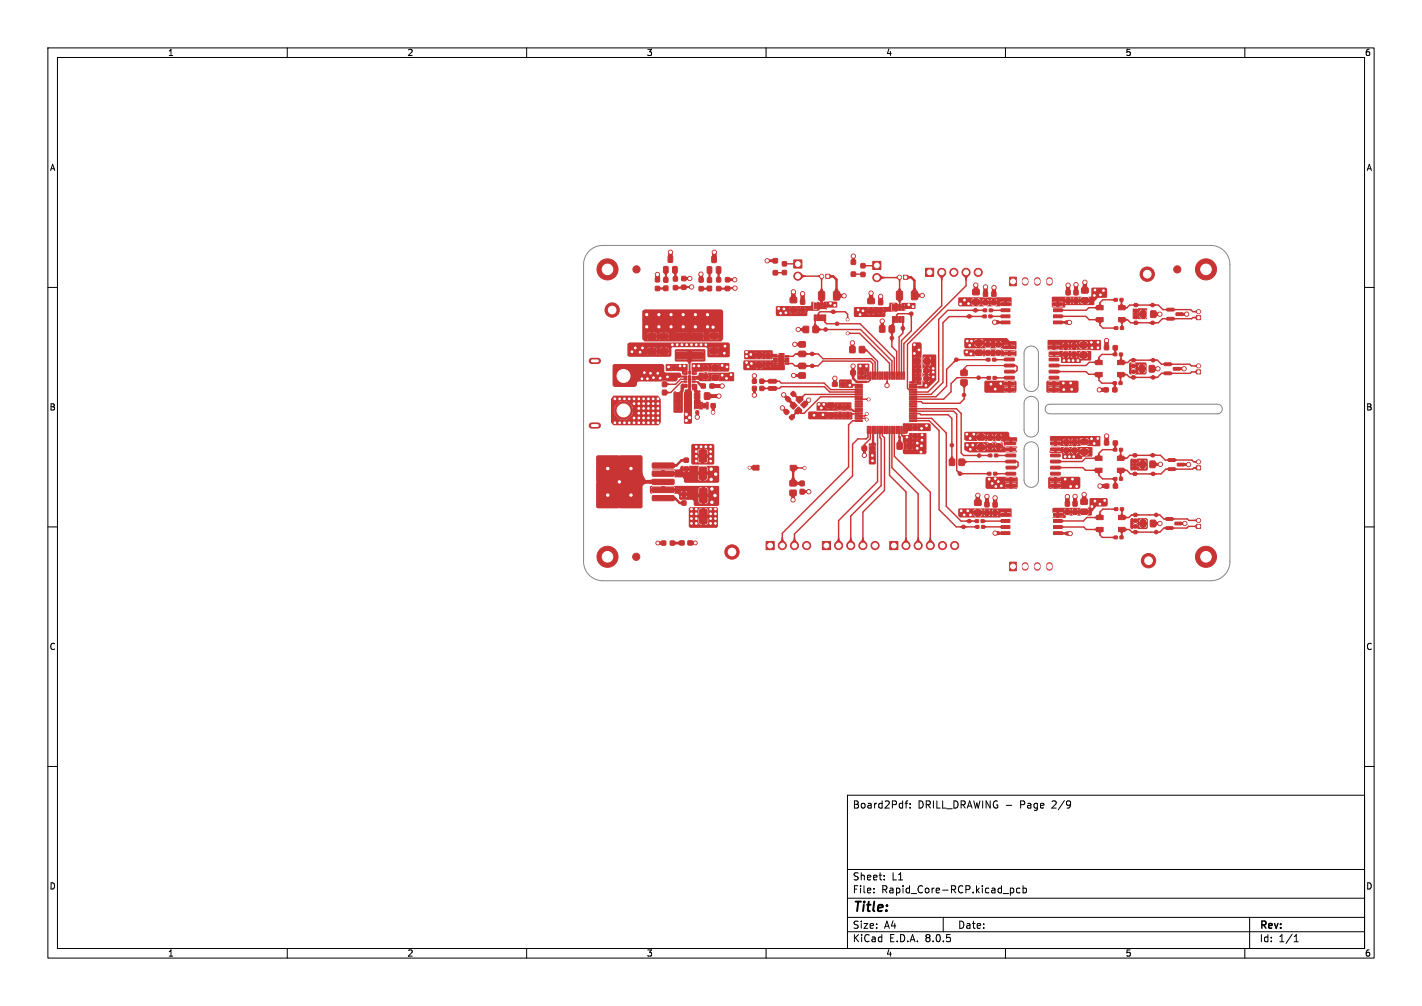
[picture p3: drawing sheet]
<svg xmlns="http://www.w3.org/2000/svg" width="297mm" height="210mm" viewBox="0 0 297 210" stroke-linecap="round" stroke-linejoin="round" font-family="sans-serif">
<defs><g id="words">
<text font-size="2.8" x="178" y="190.9">Title:</text>
<g font-size="2.1">
<text x="178" y="169">Board2Pdf:</text>
<text x="191.7" y="169">DRILL_DRAWING -</text>
<text x="213.2" y="169">Page</text>
<text x="220" y="169">2/9</text>
<text x="178" y="184">Sheet:</text>
<text x="186.2" y="184">L1</text>
<text x="178" y="186.7">File:</text>
<text x="184.1" y="186.7">Rapid_Core-RCP.kicad_pcb</text>
<text x="178" y="196.9">KiCad</text>
<text x="178" y="194.1">Size:</text>
<text x="184.7" y="194.1">A4</text>
<text x="185.7" y="196.9">E.D.A.</text>
<text x="193.3" y="196.9">8.0.5</text>
<text x="200" y="194.1">Date:</text>
<text x="263" y="194.3">Rev:</text>
<text x="263" y="196.9">Id:</text>
<text x="267.1" y="196.9">1/1</text>
</g>
<g font-size="1.8">
<text x="35" y="11.9">1</text>
<text x="85" y="11.9">2</text>
<text x="135" y="11.9">3</text>
<text x="185" y="11.9">4</text>
<text x="235" y="11.9">5</text>
<text x="285" y="11.9">6</text>
<text x="10.3" y="35.9">A</text>
<text x="285.4" y="35.9">A</text>
<text x="10.3" y="85.9">B</text>
<text x="285.3" y="85.9">B</text>
<text x="10.3" y="135.9">C</text>
<text x="285.3" y="135.9">C</text>
<text x="10.3" y="185.9">D</text>
<text x="285.3" y="185.9">D</text>
<text x="35" y="199.9">1</text>
<text x="85" y="199.9">2</text>
<text x="135" y="199.9">3</text>
<text x="185" y="199.9">4</text>
<text x="235" y="199.9">5</text>
<text x="285" y="199.9">6</text>
</g>
</g></defs>
<path d="M123.1 52.4a4 4 0 0 1 2.8-1.2h127a4 4 0 0 1 4 4v62a4 4 0 0 1-4 4h-127a4 4 0 0 1-4-4v-62a4 4 0 0 1 1.2-2.8zM214.3 72.7a1.5 1.5 0 0 1 1.7-.4 1.5 1.5 0 0 1 .9 1.4v6.5a1.5 1.5 0 0 1-1.5 1.5 1.5 1.5 0 0 1-1.5-1.5v-6.6zM214.3 83.2a1.5 1.5 0 0 1 1.7-.4 1.5 1.5 0 0 1 .9 1.4v5.5a1.5 1.5 0 0 1-1.5 1.5 1.5 1.5 0 0 1-1.5-1.5v-5.6zM214.3 92.7a1.5 1.5 0 0 1 1.7-.4 1.5 1.5 0 0 1 .9 1.4v6.5a1.5 1.5 0 0 1-1.5 1.5 1.5 1.5 0 0 1-1.5-1.5v-6.6zM218.6 84.7l.7-.3h35a1 1 0 0 1 1 1 1 1 0 0 1-1 1h-35a1 1 0 0 1-.9-.6 1 1 0 0 1 .2-1.1z" fill="none" stroke="#858585" stroke-width=".21"/>
<g fill="#c83434" stroke="#c83434" stroke-width=".21">
<path d="M232.5 79.7h.6v.6h-.6z"/>
<path d="M233.7 79.7h.6v.6h-.6z"/>
<path d="M238.2 108.6h1.1v1.3h-1.1z"/>
<path d="M240.3 108.6h1v1.3h-1z"/>
<path d="M191.1 74.7h1v1.3h-1z"/>
<path d="M193.2 74.7h1v1.3h-1z"/>
<path d="M167.8 68.2h1.1v1.2h-1.1z"/>
<path d="M169.8 68.2h1.1v1.2h-1.1z"/>
<path d="M237 65.9h.5v.6h-.5z"/>
<path d="M237 67.1h.5v.6h-.5z"/>
<path d="M146.2 102l1.3-.1 .2 .2v2.6l-.1 .2h-1.2l-.3-.1z"/>
<path d="M146.2 106.4l1.3-.1 .2 .2v2.6l-.1 .2h-1.2l-.3-.1z"/>
<path d="M147.8 58h.8v.9h-.8z"/>
<path d="M147.8 59.8h.8v.9h-.8z"/>
<path d="M136.9 58h.8v.8h-.8z"/>
<path d="M136.9 59.8h.8v.8h-.8z"/>
<path d="M177.8 56.8h.9v.9h-.9z"/>
<path d="M177.8 54.3h.9v.9h-.9z"/>
<path d="M205.3 65.8h.7v.5h-.7z"/>
<path d="M206.5 65.8h.7v.5h-.7z"/>
<path d="M149.7 58h.8v.8h-.8z"/>
<path d="M149.7 59.8h.8v.9h-.8z"/>
<path d="M243.2 75.8l1.3-.1 .1 .5-1.3 .1z"/>
<path d="M243.2 77.7l1.3-.1 .1 .5-1.3 .1z"/>
<path d="M245.1 76.7h1.3l.1 .5-1.4 .1z"/>
<path d="M228.8 95.2h1.4v.9h-1.4z"/>
<path d="M228.8 97.7h1.4v.9h-1.4z"/>
<path d="M233.4 97.7h1.3v.9h-1.3z"/>
<path d="M233.4 95.2h1.3v.9h-1.3z"/>
<path d="M148.3 69.5h1.7v1.2h-1.7z"/>
<path d="M148.3 72.7h1.7v1.1h-1.7z"/>
<path d="M181.8 93.2h.9v.8h-.9z"/>
<path d="M180.1 93.2h.9v.8h-.9z"/>
<path d="M205.9 71.5h.8v.9h-.8z"/>
<path d="M205.9 73.2h.8v.9h-.8z"/>
<path d="M138.7 58h.8v.9h-.8z"/>
<path d="M138.7 59.7h.8v.9h-.8z"/>
<path d="M185.8 113h1.7v1.7h-1.7z"/>
<path d="M236.5 74.9h.5v.6h-.5z"/>
<path d="M236.5 76.1h.5v.6h-.5z"/>
<path d="M222.7 60.6h.8v.9h-.8z"/>
<path d="M222.7 62.3h.8v1h-.8z"/>
<path d="M157.2 80.7h.7v.8h-.7z"/>
<path d="M158.7 80.7h.8v.8h-.8z"/>
<path d="M165.8 54.3h1.7v1.7h-1.7z"/>
<path d="M191.3 77h.9v.8h-.9z"/>
<path d="M193 77h.9v.8h-.9z"/>
<path d="M165.1 64.2h1.3v1h-1.3z"/>
<path d="M165.1 62.1h1.3v1.1h-1.3z"/>
<path d="M210.9 117.4h1.4v1.8h-1.4z"/>
<path d="M232.5 92.1h.9v.8h-.9z"/>
<path d="M230.7 92.1h.8v.8h-.8z"/>
<path d="M187.3 60.9h1.2v1.6h-1.2z"/>
<path d="M190.4 60.9h1.2v1.6h-1.2z"/>
<path d="M243.5 108.1l1.4-.1 .1 .5-1.4 .1z"/>
<path d="M243.5 110l1.4-.1 .1 .5-1.4 .1z"/>
<path d="M245.4 109h1.4v.5l-1.3 .1z"/>
<path d="M205.4 62.7h.8v.9h-.8z"/>
<path d="M205.4 60.9h.8v1h-.8z"/>
<path d="M157.9 73.6h1.3v1.1h-1.3z"/>
<path d="M157.9 75.7h1.3v1h-1.3z"/>
<path d="M163.4 54.7h.8v.8h-.8z"/>
<path d="M163.4 56.5h.8v.8h-.8z"/>
<path d="M172.5 57.3h.8v.8h-.8z"/>
<path d="M224 91.8h.8v1h-.8z"/>
<path d="M224 93.6h.8v.9h-.8z"/>
<path d="M136.3 103.5l4.3-.1 .2 .2v.7l-.2 .2h-4.1l-.3-.2z"/>
<path d="M136.3 101.8l4.3-.1 .2 .2v.7l-.2 .2h-4.1l-.3-.2z"/>
<path d="M136.3 100.1l4.3-.1 .2 .2v.7l-.2 .2h-4.1l-.3-.2z"/>
<path d="M129.6 100.8h4.4v5.1h-4.4z"/>
<path d="M129.6 95.3h4.4v5.1h-4.4z"/>
<path d="M124.7 95.3h9.3v10.6h-9.3z"/>
<path d="M124.7 100.8h4.4v5.1h-4.4z"/>
<path d="M124.7 95.3h4.4v5.1h-4.4z"/>
<path d="M136.3 98.4l4.3-.1 .2 .2v.7l-.2 .2h-4.1l-.3-.2z"/>
<path d="M136.3 96.7l4.3-.1 .2 .2v.7l-.2 .2h-4.1l-.3-.2z"/>
<path d="M143.7 112.9h.9v.8h-.9z"/>
<path d="M142 112.9h.9v.8h-.9z"/>
<path d="M236.5 77.3h.5v.6h-.5z"/>
<path d="M236.5 78.5h.5v.6h-.5z"/>
<path d="M160 113h1.7v1.7h-1.7z"/>
<path d="M140.4 78.1h.8v.9h-.8z"/>
<path d="M140.4 76.3h.8v1h-.8z"/>
<path d="M161.5 56.5h.9v.9h-.9z"/>
<path d="M161.5 54h.9v.9h-.9z"/>
<path d="M232.8 106h.6v.6h-.6z"/>
<path d="M234 106h.6v.6h-.6z"/>
<path d="M167.1 100.5h.8v.9h-.8z"/>
<path d="M167.1 102.2h.8v.9h-.8z"/>
<path d="M232.6 101.1h.8v.8h-.8z"/>
<path d="M230.7 101.1h.9v.8h-.9z"/>
<path d="M222.3 91.8h.8v1h-.8z"/>
<path d="M222.3 93.6h.8v.9h-.8z"/>
<path d="M146 58h.8v.9h-.8z"/>
<path d="M146 59.8h.8v.9h-.8z"/>
<path d="M175 86.3h.8v.9h-.8z"/>
<path d="M175 84.6h.8v.9h-.8z"/>
<path d="M238 76.3h1v1.3h-1z"/>
<path d="M240.1 76.3h1v1.3h-1z"/>
<path d="M236.8 94.7h.5v.7h-.5z"/>
<path d="M236.8 95.9h.5v.7h-.5z"/>
<path d="M225.9 62.2h1.3v1h-1.3z"/>
<path d="M225.9 60.1h1.3v1h-1.3z"/>
<path d="M207.2 60.9h.8v1h-.8z"/>
<path d="M207.2 62.7h.8v.9h-.8z"/>
<path d="M166.9 77.9h1.3v1h-1.3z"/>
<path d="M166.9 75.9h1.3v1h-1.3z"/>
<path d="M206.1 74.8h.6v.6h-.6z"/>
<path d="M207.3 74.8h.6v.6h-.6z"/>
<path d="M172.9 86.2h1.3v1h-1.3z"/>
<path d="M172.9 84.1h1.3v1.1h-1.3z"/>
<path d="M229.1 63.8h1.3v.9h-1.3z"/>
<path d="M229.1 66.3h1.3v.9h-1.3z"/>
<path d="M233.6 66.3h1.4v.9h-1.4z"/>
<path d="M233.6 63.8h1.4v.9h-1.4z"/>
<path d="M225.8 106.3h1.3v1h-1.3z"/>
<path d="M225.8 104.2h1.3v1.1h-1.3z"/>
<path d="M208.1 71.5h.8v.9h-.8z"/>
<path d="M208.1 73.2h.8v.9h-.8z"/>
<path d="M232.6 73.7h.6v.6h-.6z"/>
<path d="M233.8 73.7h.6v.6h-.6z"/>
<path d="M135.3 69.6h1.7v1.2h-1.7z"/>
<path d="M135.3 72.8h1.7v1.1h-1.7z"/>
<path d="M203.8 73.1h1.3v1h-1.3z"/>
<path d="M203.8 71h1.3v1.1h-1.3z"/>
<path d="M210.9 57.9h1.4v1.8h-1.4z"/>
<path d="M232.5 72.2h.9v.8h-.9z"/>
<path d="M230.7 72.2h.8v.8h-.8z"/>
<path d="M188.7 57.5h.9v.8h-.9z"/>
<path d="M203.2 62.5h1.3v1.1h-1.3z"/>
<path d="M203.2 60.5h1.3v1h-1.3z"/>
<path d="M182.3 54.6h1.7v1.7h-1.7z"/>
<path d="M223.9 71.8h.8v.9h-.8z"/>
<path d="M223.9 73.5h.8v.9h-.8z"/>
<path d="M181.3 64.4h1.3v1h-1.3z"/>
<path d="M181.3 62.3h1.3v1.1h-1.3z"/>
<path d="M209.9 72.2h1.9v.5l-1.9 .1z"/>
<path d="M209.9 73.5h1.9v.5l-1.9 .1z"/>
<path d="M209.9 74.8l1.9-.1v.5l-1.9 .1z"/>
<path d="M209.9 76h1.9v.5l-1.9 .1z"/>
<path d="M209.9 77.3h1.9v.5l-1.9 .1z"/>
<path d="M209.9 78.6h1.9v.5h-1.9z"/>
<path d="M209.9 79.9l1.9-.1v.5l-1.9 .1z"/>
<path d="M209.9 81.1h1.9v.5l-1.9 .1z"/>
<path d="M219.2 81.1h1.9v.5l-1.9 .1z"/>
<path d="M219.2 79.9l1.9-.1v.5l-1.9 .1z"/>
<path d="M219.2 78.6h1.9v.5h-1.9z"/>
<path d="M219.2 77.3h1.9v.5l-1.9 .1z"/>
<path d="M219.2 76h1.9v.5l-1.9 .1z"/>
<path d="M219.2 74.8l1.9-.1v.5l-1.9 .1z"/>
<path d="M219.2 73.5h1.9v.5l-1.9 .1z"/>
<path d="M219.2 72.2h1.9v.5l-1.9 .1z"/>
<path d="M147 78.1h.8v1h-.8z"/>
<path d="M147 76.4h.8v1h-.8z"/>
<path d="M146.1 97.6l1.2-.1 .3 .1v2.2l-.2 .3h-1.2l-.2-.2z"/>
<path d="M146.1 94l1.2-.1 .3 .1v2.2l-.2 .3h-1.2l-.2-.2z"/>
<path d="M232.8 68.2h.6v.6h-.6z"/>
<path d="M234 68.2h.6v.6h-.6z"/>
<path d="M175.6 79.8h1v.8h-1z"/>
<path d="M173.9 79.8h.9v.8h-.9z"/>
<path d="M206.3 98.6h.6v.6h-.6z"/>
<path d="M207.5 98.6h.6v.6h-.6z"/>
<path d="M141.1 82h1v1.3h-1z"/>
<path d="M143.2 82h1v1.3h-1z"/>
<path d="M193.3 56h1.7v1.7h-1.7z"/>
<path d="M203.6 106.5h1.3v1h-1.3z"/>
<path d="M203.6 104.4h1.3v1.1h-1.3z"/>
<path d="M171 60.9h1.2v1.7h-1.2z"/>
<path d="M174.1 60.9h1.2v1.7h-1.2z"/>
<path d="M176.6 86.3h.8v.9h-.8z"/>
<path d="M176.6 84.6h.8v.9h-.8z"/>
<path d="M166.9 71.4h1.3v1h-1.3z"/>
<path d="M166.9 73.4h1.3v1h-1.3z"/>
<path d="M236.8 97.4h.5v.6h-.5z"/>
<path d="M236.8 98.6h.5v.6h-.5z"/>
<path d="M238.3 64.9h1v1.3h-1z"/>
<path d="M240.4 64.9h1v1.3h-1z"/>
<path d="M206.2 78.6h.6v.6h-.6z"/>
<path d="M207.4 78.6h.6v.6h-.6z"/>
<path d="M141.1 84.3h1v1.3h-1z"/>
<path d="M143.2 84.3h1v1.3h-1z"/>
<path d="M236.9 109.6h.5v.6h-.5z"/>
<path d="M236.9 110.8h.5v.6h-.5z"/>
<path d="M200.7 79.3h1.3v1.1h-1.3z"/>
<path d="M200.7 77.3h1.3v1.1h-1.3z"/>
<path d="M207.4 104.9h.8v.9h-.8z"/>
<path d="M207.4 106.6h.8v1h-.8z"/>
<path d="M179.4 77.4h1v.8h-1z"/>
<path d="M177.7 77.4h.9v.8h-.9z"/>
<path d="M138.4 81.5h.8v.9h-.8z"/>
<path d="M138.4 79.8h.8v.9h-.8z"/>
<path d="M238.1 96.3h1.1v1.3h-1.1z"/>
<path d="M240.2 96.3h1v1.3h-1z"/>
<path d="M191.3 78.6h.9v.8h-.9z"/>
<path d="M193 78.6h.9v.8h-.9z"/>
<path d="M229.1 107.6h1.3v.9h-1.3z"/>
<path d="M229.1 110.1h1.3v.9h-1.3z"/>
<path d="M233.6 110.1h1.4v.9h-1.4z"/>
<path d="M233.6 107.6h1.4v.9h-1.4z"/>
<path d="M249.9 65.9h.9v.8h-.9z"/>
<path d="M225.8 93.8h1.3v1h-1.3z"/>
<path d="M225.8 91.7h1.3v1.1h-1.3z"/>
<path d="M142.4 102.8h.8v.8h-.8z"/>
<path d="M142.4 104.6h.8v.8h-.8z"/>
<path d="M178.6 80.2h1.5v.2l-1.4 .1z"/>
<path d="M178.6 80.7h1.5v.2l-1.4 .1z"/>
<path d="M178.6 81.2h1.5v.2l-1.4 .1z"/>
<path d="M178.6 81.7h1.5v.2l-1.4 .1z"/>
<path d="M178.6 82.2h1.5v.2l-1.4 .1z"/>
<path d="M178.6 82.7h1.5v.2l-1.4 .1z"/>
<path d="M178.6 83.2h1.5v.2l-1.4 .1z"/>
<path d="M178.6 83.7h1.5v.2l-1.4 .1z"/>
<path d="M178.6 84.2h1.5v.2l-1.4 .1z"/>
<path d="M178.6 84.7h1.5v.2l-1.4 .1z"/>
<path d="M178.6 85.2h1.5v.2l-1.4 .1z"/>
<path d="M178.6 85.7h1.5v.2l-1.4 .1z"/>
<path d="M178.6 86.2h1.5v.2l-1.4 .1z"/>
<path d="M178.6 86.7h1.5v.2l-1.4 .1z"/>
<path d="M178.6 87.2h1.5v.2l-1.4 .1z"/>
<path d="M178.6 87.7h1.5v.2l-1.4 .1z"/>
<path d="M181.2 89l.2 .1v1.4h-.3z"/>
<path d="M181.7 89l.2 .1v1.4h-.3z"/>
<path d="M182.2 89l.2 .1v1.4h-.3z"/>
<path d="M182.7 89l.2 .1v1.4h-.3z"/>
<path d="M183.2 89l.2 .1v1.4h-.3z"/>
<path d="M183.7 89l.2 .1v1.4h-.3z"/>
<path d="M184.2 89l.2 .1v1.4h-.3z"/>
<path d="M184.7 89l.2 .1v1.4h-.3z"/>
<path d="M185.2 89l.2 .1v1.4h-.3z"/>
<path d="M185.7 89l.2 .1v1.4h-.3z"/>
<path d="M186.2 89l.2 .1v1.4h-.3z"/>
<path d="M186.7 89l.2 .1v1.4h-.3z"/>
<path d="M187.2 89l.2 .1v1.4h-.3z"/>
<path d="M187.7 89l.2 .1v1.4h-.3z"/>
<path d="M188.2 89l.2 .1v1.4h-.3z"/>
<path d="M188.7 89l.2 .1v1.4h-.3z"/>
<path d="M190 87.7h1.4l.1 .2-1.5 .1z"/>
<path d="M190 87.2h1.4l.1 .2-1.5 .1z"/>
<path d="M190 86.7h1.4l.1 .2-1.5 .1z"/>
<path d="M190 86.2h1.4l.1 .2-1.5 .1z"/>
<path d="M190 85.7h1.4l.1 .2-1.5 .1z"/>
<path d="M190 85.2h1.4l.1 .2-1.5 .1z"/>
<path d="M190 84.7h1.4l.1 .2-1.5 .1z"/>
<path d="M190 84.2h1.4l.1 .2-1.5 .1z"/>
<path d="M190 83.7h1.4l.1 .2-1.5 .1z"/>
<path d="M190 83.2h1.4l.1 .2-1.5 .1z"/>
<path d="M190 82.7h1.4l.1 .2-1.5 .1z"/>
<path d="M190 82.2h1.4l.1 .2-1.5 .1z"/>
<path d="M190 81.7h1.4l.1 .2-1.5 .1z"/>
<path d="M190 81.2h1.4l.1 .2-1.5 .1z"/>
<path d="M190 80.7h1.4l.1 .2-1.5 .1z"/>
<path d="M190 80.2h1.4l.1 .2-1.5 .1z"/>
<path d="M188.7 77.7h.2v1.5l-.3-.1z"/>
<path d="M188.2 77.7h.2v1.5l-.3-.1z"/>
<path d="M187.7 77.7h.2v1.5l-.3-.1z"/>
<path d="M187.2 77.7h.2v1.5l-.3-.1z"/>
<path d="M186.7 77.7h.2v1.5l-.3-.1z"/>
<path d="M186.2 77.7h.2v1.5l-.3-.1z"/>
<path d="M185.7 77.7h.2v1.5l-.3-.1z"/>
<path d="M185.2 77.7h.2v1.5l-.3-.1z"/>
<path d="M184.7 77.7h.2v1.5l-.3-.1z"/>
<path d="M184.2 77.7h.2v1.5l-.3-.1z"/>
<path d="M183.7 77.7h.2v1.5l-.3-.1z"/>
<path d="M183.2 77.7h.2v1.5l-.3-.1z"/>
<path d="M182.7 77.7h.2v1.5l-.3-.1z"/>
<path d="M182.2 77.7h.2v1.5l-.3-.1z"/>
<path d="M181.7 77.7h.2v1.5l-.3-.1z"/>
<path d="M181.2 77.7h.2v1.5l-.3-.1z"/>
<path d="M165 97.1h1.3v1h-1.3z"/>
<path d="M157.3 97.1h1.2v1h-1.2z"/>
<path d="M146.7 84.3h.8v.8h-.8z"/>
<path d="M148.5 84.3h.9v.8h-.9z"/>
<path d="M138.6 55.7l.7-.1 .2 .2 .1 1-.2 .2h-.6l-.2-.1z"/>
<path d="M140.5 55.7l.7-.1 .2 .2 .1 1-.2 .2h-.6l-.2-.1z"/>
<path d="M139.6 53.5l.7-.1 .2 .2v1l-.1 .2h-.6l-.3-.1z"/>
<path d="M232.6 93.6h.6v.5h-.6z"/>
<path d="M233.8 93.6h.6v.5h-.6z"/>
<path d="M186.4 66.1h.4v1.2h-.4z"/>
<path d="M187 66.1h.5v1.2h-.5z"/>
<path d="M187.7 66.1h.4v1.2h-.4z"/>
<path d="M188.3 66.1h.5v1.2h-.5z"/>
<path d="M188.3 63.6h.5v1.2h-.5z"/>
<path d="M187.7 63.6h.4v1.2h-.4z"/>
<path d="M187 63.6h.5v1.2h-.5z"/>
<path d="M186.4 63.6h.4v1.2h-.4z"/>
<path d="M205.4 64.5h.6v.6h-.6z"/>
<path d="M206.6 64.5h.6v.6h-.6z"/>
<path d="M224.1 106.4h.8v1h-.8z"/>
<path d="M224.1 104.7h.8v.9h-.8z"/>
<path d="M225.7 73.6h1.3v1.1h-1.3z"/>
<path d="M225.7 71.6h1.3v1h-1.3z"/>
<path d="M232.7 62.3h.6v.6h-.6z"/>
<path d="M233.9 62.3h.6v.6h-.6z"/>
<path d="M222.5 104.7h.8v.9h-.8z"/>
<path d="M222.5 106.4h.8v1h-.8z"/>
<path d="M147.8 55.7l.6-.1 .3 .2v1l-.2 .2h-.6l-.2-.1z"/>
<path d="M149.7 55.7l.6-.1 .3 .2v1l-.2 .2h-.6l-.2-.1z"/>
<path d="M148.7 53.5l.7-.1 .2 .2v1l-.1 .2h-.6l-.2-.1z"/>
<path d="M138.2 113h.8v.8h-.8z"/>
<path d="M140 113h.8v.8h-.8z"/>
<path d="M164.1 83.2l.6-.4 .4 .4v.2l-.6 .5-.5-.5z"/>
<path d="M165.2 82.1l.6-.4 .4 .4v.2l-.6 .5-.5-.5z"/>
<path d="M187.4 92.4h1v1.3h-1z"/>
<path d="M189.5 92.4h1v1.3h-1z"/>
<path d="M249.9 77.2h.9v.9h-.9z"/>
<path d="M203.8 109.7h.6v.6h-.6z"/>
<path d="M205 109.7h.6v.6h-.6z"/>
<path d="M232.4 81h.9v.8h-.9z"/>
<path d="M230.6 81h.8v.8h-.8z"/>
<path d="M237 63.4h.5v.6h-.5z"/>
<path d="M237 64.6h.5v.6h-.5z"/>
<path d="M160.6 80.7h1.5v.8h-1.5z"/>
<path d="M160.6 79.2h1.5v.8h-1.5z"/>
<path d="M147.2 82h1v1.3h-1z"/>
<path d="M145.1 82h1v1.3h-1z"/>
<path d="M170.1 65.7h.4v1.2h-.4z"/>
<path d="M170.7 65.7h.5v1.2h-.5z"/>
<path d="M171.4 65.7h.4v1.2h-.4z"/>
<path d="M172 65.7h.5v1.2h-.5z"/>
<path d="M172 63.2h.5v1.2h-.5z"/>
<path d="M171.4 63.2h.4v1.2h-.4z"/>
<path d="M170.7 63.2h.5v1.2h-.5z"/>
<path d="M170.1 63.2h.4v1.2h-.4z"/>
<path d="M142.9 95.7h.9v.8h-.9z"/>
<path d="M142.9 97.5h.9v.8h-.9z"/>
<path d="M206.5 94.8h.6v.6h-.6z"/>
<path d="M207.7 94.8h.6v.6h-.6z"/>
<path d="M190.7 88.9h.8v.9h-.8z"/>
<path d="M190.7 90.6h.8v.9h-.8z"/>
<path d="M145.4 85.8h.5v.6h-.5z"/>
<path d="M145.4 84.6h.5v.6h-.5z"/>
<path d="M141.3 73.5h5.5v1.4h-5.5z"/>
<path d="M141.3 69.5h5.5v1.4h-5.5z"/>
<path d="M244 95.8l1.4-.1 .1 .5-1.4 .1z"/>
<path d="M244 97.7l1.4-.1 .1 .5-1.4 .1z"/>
<path d="M245.9 96.7h1.4v.5l-1.3 .1z"/>
<path d="M157.2 79.2h.7v.8h-.7z"/>
<path d="M158.7 79.2h.8v.8h-.8z"/>
<path d="M205.7 106.6h.8v.9h-.8z"/>
<path d="M205.7 104.9h.8v.9h-.8z"/>
<path d="M198.3 95.9h1.1v1.2h-1.1z"/>
<path d="M200.3 95.9h1.1v1.2h-1.1z"/>
<path d="M151.5 59.8h.9v.8h-.9z"/>
<path d="M151.5 58h.9v.8h-.9z"/>
<path d="M249.9 109.5h.9v.8h-.9z"/>
<path d="M160 73.8h.8v.9h-.8z"/>
<path d="M160 75.5h.8v1h-.8z"/>
<path d="M183.5 64.4h.8v.9h-.8z"/>
<path d="M183.5 62.7h.8v.9h-.8z"/>
<path d="M224.3 62.3h.8v1h-.8z"/>
<path d="M224.3 60.6h.8v.9h-.8z"/>
<path d="M137.8 69.6h1.7v1.2h-1.7z"/>
<path d="M137.8 72.8h1.7v1.1h-1.7z"/>
<path d="M208.1 90.9h.8v1h-.8z"/>
<path d="M208.1 92.6h.8v1h-.8z"/>
<path d="M148.7 78.3h1.3v1h-1.3z"/>
<path d="M148.7 76.2h1.3v1.1h-1.3z"/>
<path d="M142.8 77.9h.7v.2h-.7z"/>
<path d="M142.8 78.5h.7v.3h-.7z"/>
<path d="M142.8 79h.7v.3h-.7z"/>
<path d="M142.8 79.5h.7v.3h-.7z"/>
<path d="M142.8 80.2h.7v.2h-.7z"/>
<path d="M143.9 80.2h.3v.7h-.3z"/>
<path d="M144.6 80.2h.6v.2h-.6z"/>
<path d="M144.6 79.5h.6v.3h-.6z"/>
<path d="M144.6 79h.6v.3h-.6z"/>
<path d="M144.6 78.5h.6v.3h-.6z"/>
<path d="M144.6 77.9h.6v.2h-.6z"/>
<path d="M143.9 77.5h.3v.6h-.3z"/>
<path d="M143.8 78.4h.5v1.5h-.5z"/>
<path d="M143.3 77.5h.2v.4h-.2z"/>
<path d="M143.3 80.4h.2v.5h-.2z"/>
<path d="M144.6 80.4h.2v.5h-.2z"/>
<path d="M144.6 77.5h.2v.4h-.2z"/>
<path d="M232.7 111.9h.6v.6h-.6z"/>
<path d="M233.9 111.9h.6v.6h-.6z"/>
<path d="M243.8 64.4l1.3-.1 .1 .5-1.4 .1z"/>
<path d="M243.8 66.3l1.3-.1 .1 .5-1.4 .1z"/>
<path d="M245.6 65.3h1.4l.1 .5-1.4 .1z"/>
<path d="M142.4 59.6h.8v.8h-.8z"/>
<path d="M142.4 57.7h.8v.9h-.8z"/>
<path d="M146.5 80.2h.8v.8h-.8z"/>
<path d="M148.3 80.2h.8v.8h-.8z"/>
<path d="M210.2 92.3l1.9-.1v.5l-1.9 .1z"/>
<path d="M210.2 93.5h1.9v.5l-1.9 .1z"/>
<path d="M210.2 94.8h1.9v.5l-1.9 .1z"/>
<path d="M210.2 96.1h1.9v.5h-1.9z"/>
<path d="M210.2 97.4l1.9-.1v.5l-1.9 .1z"/>
<path d="M210.2 98.6h1.9v.5l-1.9 .1z"/>
<path d="M210.2 99.9h1.9v.5h-1.9z"/>
<path d="M210.2 101.2l1.9-.1v.5l-1.9 .1z"/>
<path d="M219.5 101.2l1.9-.1v.5l-1.9 .1z"/>
<path d="M219.5 99.9h1.9v.5h-1.9z"/>
<path d="M219.5 98.6h1.9v.5l-1.9 .1z"/>
<path d="M219.5 97.4l1.9-.1v.5l-1.9 .1z"/>
<path d="M219.5 96.1h1.9v.5h-1.9z"/>
<path d="M219.5 94.8h1.9v.5l-1.9 .1z"/>
<path d="M219.5 93.5h1.9v.5l-1.9 .1z"/>
<path d="M219.5 92.3l1.9-.1v.5l-1.9 .1z"/>
<path d="M166 85.7l.8-.8 .7 .7-.8 .8z"/>
<path d="M167.2 84.5l.8-.8 .7 .7-.8 .8z"/>
<path d="M167 82.7l.7 .7-.8 .8-.7-.7z"/>
<path d="M165.8 83.9l.7 .7-.8 .9-.7-.8z"/>
<path d="M209.1 107.2h1.8v.6h-1.8z"/>
<path d="M209.1 108.5h1.8v.6h-1.8z"/>
<path d="M209.1 109.7h1.8v.6h-1.8z"/>
<path d="M209.1 111h1.8v.6h-1.8z"/>
<path d="M220 111h1.8v.6h-1.8z"/>
<path d="M220 109.7h1.8v.6h-1.8z"/>
<path d="M220 108.5h1.8v.6h-1.8z"/>
<path d="M220 107.2h1.8v.6h-1.8z"/>
<path d="M165 100.4h1.3v1h-1.3z"/>
<path d="M165 102.4h1.3v1h-1.3z"/>
<path d="M171.8 113h1.7v1.7h-1.7z"/>
<path d="M167.2 64.3h.8v.9h-.8z"/>
<path d="M167.2 62.6h.8v.9h-.8z"/>
<path d="M228.9 75.2h1.3v.9h-1.3z"/>
<path d="M228.9 77.7h1.3v.9h-1.3z"/>
<path d="M233.4 77.7h1.4v.9h-1.4z"/>
<path d="M233.4 75.2h1.4v.9h-1.4z"/>
<path d="M183.7 68.1h1.1v1.2h-1.1z"/>
<path d="M185.7 68.1h1.1v1.2h-1.1z"/>
<path d="M164 75.7h.8v.3h-.8z"/>
<path d="M164 75.2h.8v.3h-.8z"/>
<path d="M164 74.7h.8v.3h-.8z"/>
<path d="M164 74.2h.8v.3h-.8z"/>
<path d="M161.6 74.2h.8v.3h-.8z"/>
<path d="M161.6 74.7h.8v.3h-.8z"/>
<path d="M161.6 75.2h.8v.3h-.8z"/>
<path d="M161.6 75.7h.8v.3h-.8z"/>
<path d="M162.6 74.2h1.2v1.9h-1.2z"/>
<path d="M206.4 90.9h.8v1h-.8z"/>
<path d="M206.4 92.6h.8v1h-.8z"/>
<path d="M249.9 97.2h.9v.9h-.9z"/>
<path d="M179.5 72.4h1.1v1.2h-1.1z"/>
<path d="M177.5 72.4h1.1v1.2h-1.1z"/>
<path d="M140.7 57.8h.8v.8h-.8z"/>
<path d="M140.7 59.6h.8v.9h-.8z"/>
<path d="M164.1 85.5h.4l.3 .5-.5 .6-.6-.6z"/>
<path d="M165.2 86.6h.4l.3 .5-.5 .6-.6-.6z"/>
<path d="M204.2 92.9h1.3v1h-1.3z"/>
<path d="M204.2 90.8h1.3v1h-1.3z"/>
<path d="M209.1 63.2h1.8v.6h-1.8z"/>
<path d="M209.1 64.5h1.8v.6h-1.8z"/>
<path d="M209.1 65.7h1.8v.6h-1.8z"/>
<path d="M209.1 67h1.8v.6h-1.8z"/>
<path d="M220 67h1.8v.6h-1.8z"/>
<path d="M220 65.7h1.8v.6h-1.8z"/>
<path d="M220 64.5h1.8v.6h-1.8z"/>
<path d="M220 63.2h1.8v.6h-1.8z"/>
<path d="M179.8 55.1h.8v.8h-.8z"/>
<path d="M179.8 56.9h.8v.8h-.8z"/>
<path d="M236.9 107.2h.5v.6h-.5z"/>
<path d="M236.9 108.4h.5v.6h-.5z"/>
<path d="M203.7 108.5h.6v.6h-.6z"/>
<path d="M204.9 108.5h.6v.6h-.6z"/>
<path d="M232.6 99.7h.7v.5h-.7z"/>
<path d="M233.8 99.7h.6v.5h-.6z"/>
<path d="M222.2 71.8h.8v.9h-.8z"/>
<path d="M222.2 73.5h.8v.9h-.8z"/>
<circle cx="240.8" cy="98.9" r=".38"/>
<circle cx="189.2" cy="113.9" r=".85"/>
<circle cx="191.8" cy="113.9" r=".85"/>
<circle cx="194.3" cy="113.9" r=".85"/>
<circle cx="196.8" cy="113.9" r=".85"/>
<circle cx="199.4" cy="113.9" r=".85"/>
<circle cx="239.6" cy="57.2" r="1.5"/>
<circle cx="240.8" cy="95" r=".37"/>
<circle cx="166.6" cy="57.7" r=".85"/>
<circle cx="204.5" cy="95.1" r=".37"/>
<circle cx="132.9" cy="56.2" r=".75"/>
<circle cx="172.4" cy="68.8" r=".37"/>
<circle cx="152.9" cy="115.2" r="1.5"/>
<circle cx="171.6" cy="57.7" r=".43"/>
<circle cx="240.8" cy="75.2" r=".38"/>
<circle cx="163.4" cy="113.9" r=".85"/>
<circle cx="165.9" cy="113.9" r=".85"/>
<circle cx="168.5" cy="113.9" r=".85"/>
<circle cx="202.4" cy="66.1" r=".37"/>
<circle cx="251.9" cy="56.2" r="2.2"/>
<circle cx="240.7" cy="63.7" r=".37"/>
<circle cx="132.9" cy="116.2" r=".75"/>
<circle cx="169.6" cy="73.9" r=".38"/>
<circle cx="126.9" cy="116.2" r="2.2"/>
<circle cx="201.2" cy="110" r=".37"/>
<circle cx="203.7" cy="64.8" r=".38"/>
<circle cx="187.9" cy="57.9" r=".42"/>
<circle cx="239.9" cy="117" r="1.5"/>
<circle cx="183.1" cy="58" r=".85"/>
<circle cx="190.3" cy="65.5" r=".37"/>
<circle cx="200.5" cy="98.9" r=".37"/>
<circle cx="198.8" cy="92.9" r=".37"/>
<circle cx="240.8" cy="78.8" r=".38"/>
<circle cx="174" cy="65.1" r=".37"/>
<circle cx="196.7" cy="56.9" r=".85"/>
<circle cx="199.2" cy="56.9" r=".85"/>
<circle cx="201.8" cy="56.9" r=".85"/>
<circle cx="204.3" cy="56.9" r=".85"/>
<circle cx="174.8" cy="67.6" r=".37"/>
<circle cx="201.3" cy="82.5" r=".37"/>
<circle cx="186.3" cy="70.6" r=".37"/>
<circle cx="250.3" cy="65.1" r=".42"/>
<circle cx="241.5" cy="107.5" r=".37"/>
<circle cx="250.3" cy="76.4" r=".42"/>
<circle cx="241.5" cy="111.1" r=".38"/>
<circle cx="169.6" cy="76.4" r=".37"/>
<circle cx="240.7" cy="67.4" r=".37"/>
<circle cx="127.9" cy="64.7" r="1.5"/>
<circle cx="202.4" cy="108.8" r=".37"/>
<circle cx="199.7" cy="75.1" r=".37"/>
<circle cx="250.3" cy="108.6" r=".42"/>
<circle cx="130.2" cy="78.5" r="1.86"/>
<circle cx="130.2" cy="85.7" r="1.86"/>
<circle cx="204.4" cy="78.8" r=".37"/>
<circle cx="251.9" cy="116.2" r="2.2"/>
<circle cx="175.2" cy="113.9" r=".85"/>
<circle cx="177.7" cy="113.9" r=".85"/>
<circle cx="180.2" cy="113.9" r=".85"/>
<circle cx="182.8" cy="113.9" r=".85"/>
<circle cx="188.6" cy="68.5" r=".37"/>
<circle cx="250.3" cy="96.4" r=".42"/>
<circle cx="126.9" cy="56.2" r="2.2"/>
<circle cx="245.9" cy="56.2" r=".75"/>
<circle cx="192.6" cy="91.9" r=".3"/>
<circle cx="131.8" cy="103.4" r=".45"/>
<circle cx="133.7" cy="73.5" r=".3"/>
<circle cx="128.4" cy="83.3" r=".3"/>
<circle cx="147.4" cy="72" r=".3"/>
<circle cx="194.9" cy="77.7" r=".3"/>
<circle cx="178.2" cy="76.4" r=".45"/>
<circle cx="208" cy="101.6" r=".3"/>
<circle cx="180.5" cy="95" r=".45"/>
<circle cx="191.6" cy="92.5" r=".3"/>
<circle cx="144.4" cy="72" r=".3"/>
<circle cx="206.6" cy="100" r=".3"/>
<circle cx="145.2" cy="113.3" r=".4"/>
<circle cx="144.4" cy="109.3" r=".3"/>
<circle cx="172.1" cy="84.4" r=".3"/>
<circle cx="135.4" cy="83.3" r=".3"/>
<circle cx="133.4" cy="86.3" r=".3"/>
<circle cx="137.4" cy="87.3" r=".3"/>
<circle cx="189.8" cy="63.6" r=".3"/>
<circle cx="145.4" cy="108.3" r=".3"/>
<circle cx="146.4" cy="93.3" r=".3"/>
<circle cx="155.9" cy="75.7" r=".3"/>
<circle cx="202.8" cy="73.9" r=".3"/>
<circle cx="205.8" cy="59.9" r=".45"/>
<circle cx="148.4" cy="108.3" r=".3"/>
<circle cx="135.4" cy="85.3" r=".3"/>
<circle cx="207.2" cy="100.9" r=".3"/>
<circle cx="143.3" cy="87.8" r=".37"/>
<circle cx="209.1" cy="101.4" r=".3"/>
<circle cx="202.7" cy="93.8" r=".3"/>
<circle cx="151.4" cy="72.3" r=".3"/>
<circle cx="145.4" cy="93.3" r=".3"/>
<circle cx="137.4" cy="85.3" r=".3"/>
<circle cx="133.4" cy="88.3" r=".3"/>
<circle cx="148.4" cy="95.3" r=".3"/>
<circle cx="142" cy="76.4" r=".3"/>
<circle cx="207.9" cy="99.9" r=".3"/>
<circle cx="132.4" cy="84.3" r=".3"/>
<circle cx="207.8" cy="103.9" r=".45"/>
<circle cx="144.1" cy="58.1" r=".45"/>
<circle cx="134.4" cy="88.3" r=".3"/>
<circle cx="203.8" cy="59.5" r=".45"/>
<circle cx="167.6" cy="61.3" r=".45"/>
<circle cx="131.8" cy="97.8" r=".45"/>
<circle cx="134.4" cy="86.3" r=".3"/>
<circle cx="145.4" cy="107.3" r=".3"/>
<circle cx="181.9" cy="61.2" r=".45"/>
<circle cx="207.6" cy="60" r=".45"/>
<circle cx="131.4" cy="83.3" r=".3"/>
<circle cx="183.9" cy="61.9" r=".45"/>
<circle cx="192.4" cy="94.4" r=".3"/>
<circle cx="137.4" cy="88.3" r=".3"/>
<circle cx="140" cy="52.7" r=".45"/>
<circle cx="132.4" cy="83.3" r=".3"/>
<circle cx="206.1" cy="103.6" r=".45"/>
<circle cx="149.4" cy="106.3" r=".3"/>
<circle cx="157.6" cy="82.5" r=".45"/>
<circle cx="130.4" cy="83.3" r=".3"/>
<circle cx="165.7" cy="60.9" r=".45"/>
<circle cx="129.4" cy="100.6" r=".45"/>
<circle cx="140.4" cy="72" r=".3"/>
<circle cx="148.4" cy="93.3" r=".3"/>
<circle cx="132.4" cy="88.3" r=".3"/>
<circle cx="151.8" cy="76.6" r=".3"/>
<circle cx="134.4" cy="85.3" r=".3"/>
<circle cx="132.4" cy="87.3" r=".3"/>
<circle cx="163.7" cy="82.4" r=".45"/>
<circle cx="129.4" cy="83.3" r=".3"/>
<circle cx="128.4" cy="88.3" r=".3"/>
<circle cx="151.3" cy="73.7" r=".3"/>
<circle cx="134.2" cy="72.6" r=".3"/>
<circle cx="150.8" cy="76.3" r=".3"/>
<circle cx="137.4" cy="83.3" r=".3"/>
<circle cx="144.9" cy="76.4" r=".3"/>
<circle cx="157.6" cy="78.5" r=".45"/>
<circle cx="126.9" cy="103.4" r=".45"/>
<circle cx="192.6" cy="61.7" r=".45"/>
<circle cx="136.4" cy="88.3" r=".3"/>
<circle cx="147.4" cy="93.3" r=".3"/>
<circle cx="176.3" cy="61.8" r=".45"/>
<circle cx="207" cy="80.2" r=".3"/>
<circle cx="136.4" cy="83.3" r=".3"/>
<circle cx="192.4" cy="93.1" r=".3"/>
<circle cx="171.5" cy="85.2" r=".3"/>
<circle cx="191.6" cy="93.6" r=".3"/>
<circle cx="133.4" cy="85.3" r=".3"/>
<circle cx="134.4" cy="83.3" r=".3"/>
<circle cx="149.4" cy="108.3" r=".3"/>
<circle cx="178" cy="71.6" r=".45"/>
<circle cx="201.9" cy="73.5" r=".3"/>
<circle cx="136.4" cy="87.3" r=".3"/>
<circle cx="135.4" cy="88.3" r=".3"/>
<circle cx="132" cy="73.4" r=".3"/>
<circle cx="144.4" cy="107.3" r=".3"/>
<circle cx="126.9" cy="97.8" r=".45"/>
<circle cx="156.6" cy="97.6" r=".3"/>
<circle cx="142.9" cy="76.4" r=".3"/>
<circle cx="156.2" cy="76.6" r=".3"/>
<circle cx="145.4" cy="95.3" r=".3"/>
<circle cx="145.4" cy="94.3" r=".3"/>
<circle cx="149.2" cy="52.7" r=".45"/>
<circle cx="145.4" cy="72" r=".3"/>
<circle cx="145.6" cy="87.1" r=".45"/>
<circle cx="136.4" cy="84.3" r=".3"/>
<circle cx="144.4" cy="108.3" r=".3"/>
<circle cx="130.4" cy="88.3" r=".3"/>
<circle cx="208.5" cy="100.5" r=".3"/>
<circle cx="135.4" cy="84.3" r=".3"/>
<circle cx="192.6" cy="90.8" r=".3"/>
<circle cx="148.4" cy="96.3" r=".3"/>
<circle cx="168.9" cy="102.6" r=".45"/>
<circle cx="207.9" cy="81.2" r=".3"/>
<circle cx="133.4" cy="83.3" r=".3"/>
<circle cx="173.5" cy="63.3" r=".3"/>
<circle cx="209" cy="80.1" r=".3"/>
<circle cx="131.4" cy="88.3" r=".3"/>
<circle cx="204.2" cy="103.4" r=".45"/>
<circle cx="148.4" cy="107.3" r=".3"/>
<circle cx="163.4" cy="85.2" r=".45"/>
<circle cx="156.9" cy="75.9" r=".3"/>
<circle cx="136.4" cy="85.3" r=".3"/>
<circle cx="145.4" cy="96.3" r=".3"/>
<circle cx="135.4" cy="87.3" r=".3"/>
<circle cx="145.4" cy="109.3" r=".3"/>
<circle cx="146.4" cy="72" r=".3"/>
<circle cx="174.4" cy="79" r=".45"/>
<circle cx="142.4" cy="72" r=".3"/>
<circle cx="189.4" cy="91.3" r=".3"/>
<circle cx="149.4" cy="107.3" r=".3"/>
<circle cx="145.4" cy="106.3" r=".3"/>
<circle cx="194.9" cy="78.7" r=".3"/>
<circle cx="143.3" cy="86.5" r=".37"/>
<circle cx="148.4" cy="109.3" r=".3"/>
<circle cx="168.9" cy="83.5" r=".45"/>
<circle cx="149.4" cy="109.3" r=".3"/>
<circle cx="134.4" cy="84.3" r=".3"/>
<circle cx="190.7" cy="64" r=".3"/>
<circle cx="133.4" cy="84.3" r=".3"/>
<circle cx="153.5" cy="58.4" r=".45"/>
<circle cx="148.4" cy="94.3" r=".3"/>
<circle cx="207.8" cy="111.3" r=".45"/>
<circle cx="137.4" cy="84.3" r=".3"/>
<circle cx="136.4" cy="86.3" r=".3"/>
<circle cx="148.4" cy="106.3" r=".3"/>
<circle cx="203.2" cy="92.9" r=".3"/>
<circle cx="134.4" cy="87.3" r=".3"/>
<circle cx="139.6" cy="76.6" r=".3"/>
<circle cx="207.7" cy="67.3" r=".45"/>
<circle cx="171" cy="84.4" r=".3"/>
<circle cx="202" cy="92.9" r=".3"/>
<circle cx="133.4" cy="87.3" r=".3"/>
<circle cx="145.9" cy="76.4" r=".3"/>
<circle cx="141.4" cy="72" r=".3"/>
<circle cx="144" cy="87.2" r=".37"/>
<circle cx="194.9" cy="76.9" r=".3"/>
<circle cx="143.4" cy="72" r=".3"/>
<circle cx="144.4" cy="106.3" r=".3"/>
<circle cx="132.7" cy="72.6" r=".3"/>
<circle cx="129.4" cy="88.3" r=".3"/>
<circle cx="137.4" cy="86.3" r=".3"/>
<circle cx="193.4" cy="80.5" r=".3"/>
<circle cx="174.3" cy="63.7" r=".3"/>
<circle cx="135.4" cy="86.3" r=".3"/>
<circle cx="134.6" cy="77.8" r=".3"/>
<circle cx="136.5" cy="78.8" r=".3"/>
<circle cx="151.7" cy="79" r=".3"/>
<circle cx="152.7" cy="78.2" r=".3"/>
<circle cx="139.4" cy="78.7" r=".3"/>
<circle cx="134.1" cy="79.1" r=".3"/>
<circle cx="150.8" cy="78.3" r=".3"/>
<circle cx="137.4" cy="77.9" r=".3"/>
<circle cx="135.9" cy="77.9" r=".3"/>
<circle cx="137.9" cy="78.9" r=".3"/>
<circle cx="135.2" cy="79.1" r=".3"/>
<circle cx="184.3" cy="67" r=".45"/>
<circle cx="149.3" cy="103.4" r=".45"/>
<circle cx="140.2" cy="68.2" r=".37"/>
<circle cx="137.3" cy="57.3" r=".45"/>
<circle cx="148.7" cy="104.9" r=".45"/>
<circle cx="163" cy="65.4" r=".3"/>
<circle cx="150.8" cy="80.6" r=".45"/>
<circle cx="137.6" cy="68.2" r=".37"/>
<circle cx="160.2" cy="54.4" r=".45"/>
<circle cx="147.8" cy="68.2" r=".37"/>
<circle cx="178.2" cy="53.5" r=".45"/>
<circle cx="148.9" cy="86.1" r=".37"/>
<circle cx="145.2" cy="68.2" r=".37"/>
<circle cx="140.2" cy="65.7" r=".37"/>
<circle cx="145.2" cy="65.7" r=".37"/>
<circle cx="162.6" cy="64.4" r=".3"/>
<circle cx="148.7" cy="102.1" r=".45"/>
<circle cx="142.7" cy="65.7" r=".37"/>
<circle cx="179.6" cy="65.7" r=".3"/>
<circle cx="163.7" cy="64.5" r=".3"/>
<circle cx="164.1" cy="65.3" r=".3"/>
<circle cx="179.2" cy="64.7" r=".3"/>
<circle cx="135.1" cy="65.7" r=".37"/>
<circle cx="142.7" cy="68.2" r=".37"/>
<circle cx="150.2" cy="82.7" r=".45"/>
<circle cx="148.9" cy="68.3" r=".37"/>
<circle cx="146.4" cy="57.2" r=".45"/>
<circle cx="135.1" cy="68.2" r=".37"/>
<circle cx="147.8" cy="65.7" r=".37"/>
<circle cx="137.6" cy="65.7" r=".37"/>
<circle cx="180.2" cy="64.9" r=".3"/>
<circle cx="166.7" cy="68.8" r=".45"/>
<circle cx="193.5" cy="88.9" r=".3"/>
<circle cx="200.8" cy="106.6" r=".3"/>
<circle cx="191" cy="72" r=".3"/>
<circle cx="149.5" cy="99" r=".45"/>
<circle cx="170" cy="86.7" r=".3"/>
<circle cx="166" cy="71.9" r=".45"/>
<circle cx="202.9" cy="71.2" r=".3"/>
<circle cx="201.9" cy="90.6" r=".3"/>
<circle cx="155.9" cy="73.5" r=".3"/>
<circle cx="203.4" cy="90.6" r=".3"/>
<circle cx="200.6" cy="63.5" r=".3"/>
<circle cx="148.5" cy="97.9" r=".45"/>
<circle cx="202" cy="71.2" r=".3"/>
<circle cx="165.8" cy="78.4" r=".45"/>
<circle cx="202.5" cy="72.1" r=".3"/>
<circle cx="179.7" cy="76.4" r=".3"/>
<circle cx="148.5" cy="100.1" r=".45"/>
<circle cx="192.5" cy="89.4" r=".3"/>
<circle cx="181" cy="76.4" r=".3"/>
<circle cx="156.8" cy="74" r=".3"/>
<circle cx="155.9" cy="74.4" r=".3"/>
<circle cx="182.2" cy="95.1" r=".3"/>
<circle cx="182.2" cy="96.2" r=".3"/>
<circle cx="137.4" cy="113.4" r=".4"/>
<circle cx="202.7" cy="107.5" r=".3"/>
<circle cx="202.6" cy="91.5" r=".3"/>
<circle cx="191" cy="73.8" r=".3"/>
<circle cx="177.5" cy="80.4" r=".3"/>
<circle cx="201.4" cy="107.5" r=".3"/>
<circle cx="165.6" cy="104.3" r=".45"/>
<circle cx="202.3" cy="63.4" r=".3"/>
<circle cx="171.9" cy="86.6" r=".3"/>
<circle cx="191.9" cy="73" r=".3"/>
<circle cx="201.4" cy="62.6" r=".3"/>
<circle cx="202.1" cy="106.6" r=".3"/>
<circle cx="168" cy="97.7" r=".3"/>
<circle cx="181.4" cy="83.4" r=".3"/>
<circle cx="224.3" cy="95.3" r=".3"/>
<circle cx="223.8" cy="81.3" r=".3"/>
<circle cx="224.9" cy="101.6" r=".3"/>
<circle cx="222.5" cy="100" r=".3"/>
<circle cx="224.1" cy="75.3" r=".3"/>
<circle cx="225.1" cy="75.3" r=".3"/>
<circle cx="231.1" cy="71.1" r=".45"/>
<circle cx="242.4" cy="96.9" r=".45"/>
<circle cx="226.6" cy="58.9" r=".45"/>
<circle cx="223.4" cy="95.3" r=".3"/>
<circle cx="224" cy="100" r=".3"/>
<circle cx="226.4" cy="103.2" r=".45"/>
<circle cx="231.1" cy="91" r=".45"/>
<circle cx="222.5" cy="95.3" r=".3"/>
<circle cx="223.2" cy="75.3" r=".3"/>
<circle cx="222.2" cy="81.3" r=".3"/>
<circle cx="223.1" cy="59.5" r=".45"/>
<circle cx="247.5" cy="109.3" r=".45"/>
<circle cx="222.1" cy="80" r=".3"/>
<circle cx="242.3" cy="65.6" r=".45"/>
<circle cx="224.5" cy="103.6" r=".45"/>
<circle cx="223.6" cy="101.6" r=".3"/>
<circle cx="247.3" cy="77" r=".45"/>
<circle cx="222.9" cy="103.7" r=".45"/>
<circle cx="241.8" cy="77" r=".45"/>
<circle cx="222.2" cy="75.3" r=".3"/>
<circle cx="248.3" cy="97" r=".45"/>
<circle cx="223.4" cy="67.3" r=".45"/>
<circle cx="242.3" cy="109.3" r=".45"/>
<circle cx="223.6" cy="80" r=".3"/>
<circle cx="224.7" cy="59.4" r=".45"/>
<circle cx="223.5" cy="111.4" r=".45"/>
<circle cx="247.8" cy="65.6" r=".45"/>
<circle cx="229.7" cy="105.2" r=".3"/>
<circle cx="229.6" cy="81.4" r=".45"/>
<circle cx="227.9" cy="71.5" r=".3"/>
<circle cx="230.7" cy="104.5" r=".3"/>
<circle cx="229.3" cy="72.6" r=".3"/>
<circle cx="229.3" cy="91.5" r=".3"/>
<circle cx="229.8" cy="61.6" r=".3"/>
<circle cx="228.1" cy="72.6" r=".3"/>
<circle cx="229.3" cy="71.5" r=".3"/>
<circle cx="229.8" cy="101.5" r=".45"/>
<circle cx="228.7" cy="60.5" r=".3"/>
<circle cx="228" cy="91.6" r=".3"/>
<circle cx="228.7" cy="104.6" r=".3"/>
<circle cx="228.5" cy="92.6" r=".3"/>
<circle cx="230.5" cy="60.7" r=".3"/>
<circle cx="228.1" cy="105.7" r=".3"/>
<circle cx="228.6" cy="61.7" r=".3"/>
<circle cx="177" cy="66.7" r=".3"/>
<circle cx="177" cy="69.6" r=".3"/>
<circle cx="185.3" cy="80.5" r=".45"/>
<circle cx="144.4" cy="59.9" r=".45"/>
<circle cx="181" cy="87.6" r=".3"/>
<circle cx="153.5" cy="60.2" r=".45"/>
<circle cx="181" cy="86.4" r=".3"/>
</g>
<path d="M214.1 58.6v.4M216.7 58.6v.4M219.2 58.6v.4M214.1 118.1v.4M216.7 118.1v.4M219.2 118.1v.4" fill="none" stroke="#c83434" stroke-width="1.4"/>
<path d="M123.6 75.3h1.3M123.6 88.8h1.3" fill="none" stroke="#c83434" stroke-width="1.3"/>
<g fill="none" stroke="#c83434" stroke-width=".5">
<path d="M142.8 58.1h1.3M151.9 58.4h1.6M160.2 54.4h1.7M172.9 57.7h1.1l.7 .7v3.4h1.6M178.2 53.5v1.2M189.1 57.9h1.2l.7 .7v3.1h1.6M145.7 79.8l.8 .8h.4M157.6 78.5v1.1M165.8 78.4h1.7M166 71.9h1.5M166.7 68.8h1.6M174.4 79v1.2"/>
<path d="M178 71.5v1.5M178.2 76.4v2.6l.7 .7h2M184.3 67v1.7M208.5 67.3h1.5M221.1 67.3h1.5M240.6 77h1.2M240.9 65.6h1.4M245.8 77h1.5M246.3 65.6h1.5M143.4 96.1h-1l-1.2 1.1h-2.7M145.6 86.1v1M148.9 84.7v1.4"/>
<path d="M156.6 97.6h1.3M157.6 81.1v1.4M163.4 85.2l.9 .8M163.7 82.4l2 2.1M165.7 97.6l-.1 3.3h1.9M168.9 83.5l-.9 .9M180.5 93.6v1.4M187.8 91.1l.1 .1v1.9M240.7 96.9h1.7M246.6 97h1.6M137.4 113.4h1.2M138.5 104h2.5l1 1h.8"/>
<path d="M140.4 113.4h2M142.4 113.3v.1M144.2 113.3h1M165.6 102.9v1.4M167.5 102.6h1.4M208.6 111.3h1.5M221.2 111.3h1.5M240.8 109.3h1.5M246.1 109.3h1.4"/>
</g>
<g fill="none" stroke="#c83434" stroke-width=".3">
<path d="M139.1 56.3v2.1M141 56.3l.1 1.9M144.4 59.9l-3.3 .1M148.2 56.3v2.2M150.1 56.3v2.1M163.8 56.9h-1.9M163.8 55.1h2.8M166.5 57.7h5.1v6.1M166.6 55.1h.1M178.2 57.2l2 .1M183.1 55.4l-2.9 .1M187.9 57.9l-4.8 .1"/>
<path d="M187.9 57.9h.1M187.9 57.9v3.8M196.7 56.9v6.9l-7.9 7.9v6.7M201.8 56.9v2.7l-12.3 12.3v9.1l.3 .3h.9M137.3 60.2h1.7M139.1 60.2h-.1M143.2 79.7h-.8l-2.3 2.2h-1.3M143.2 79.2h-1l-1.1 1h-2.3M148.2 60.2l-1.8 .1M150.1 60.2h1.8M153.5 60.2h-1.5l-.1 .1M159.1 79.6h3.7l.4 .4h8.9l1.4 1.3h5.9"/>
<path d="M163.2 75.1l.2 .3h1M164.4 75.9h1.1l.5 .5h4.8l1-1h9.9l.6 .5v2.5M164.4 74.4h1.2l.5-.5h4.8l1 1h10.1l.8 .7v2.8M170.2 66.4v2.3M170.3 68.8h9.4l6.6 6.5v3.1M170.9 66.3v-.9l.4-.3h5.2l.5 .5v1.1M171.6 61.8h.1M172.2 66.3v.9l.4 .4h7l7.2 7.1v3.7M177 69.6h2.5l6.3 6.2v2.6M180 73h.8l2.5 2.4v3M181.8 78.4v.9l-.4 .4h-.5M185.3 78.4v2"/>
<path d="M186.3 68.7h.1M186.6 66.7v.8l-.3 .4v4.4l1 1.1v5M187.3 66.7v-.9l.3-.3h2.7v3.5l-2 2.1v7.3M187.9 61.7v2.5M187.9 61.7h.1M188.6 66.7v2.9l-.8 .7v8.1M201.4 79.5v3.8l-.9 .9h-7.8l-.3-.4h-1.7M202.4 66.1h-4.2l-1.3 1.3v12.4l-2.5 2.5h-3.7M205.7 66l-3.3 .1M205.7 64.8h-7.8l-1.8 1.9v12.9l-2.3 2.2h-3.1M206.4 75.1h-6.7l-2 2v3.5l-2.2 2.2h-4.8M206.5 78.9l-6.6-.1-1.3 1.3v1.7l-1.5 1.5h-6.4"/>
<path d="M206.9 66h3.1M210 64.8h-3.1M210 66h.1M210.8 76.3h1.4l.2 .3v.7l-.3 .3h-1.3M210.8 78.8l-3.1 .1M210.8 75l-3.2 .1M210.8 77.6h.1M220.1 77.6h6.7l.6 .5h2.1M220.9 66h5.9l.7 .7h2.2v1.2l.6 .6h2.8M229.5 78.2v1.2l.6 .6h2.7v1.4M232.9 72.6v1.4M232.9 74h.1"/>
<path d="M232.9 74h-2.8l-.6 .6v1h-2l-.7 .7h-6.7M233 62.6h-2.7l-.6 .6v1h-2.3l-.5 .6h-6M234 78.2v1.8M234.1 75.7h1.4l.5-.5h5.7l.9 .8h5.9l.3 .4h1.5M234.1 74v1.6M234.2 62.6v1.6M234.3 66.7h1.2l.6 .7h1M234.3 64.2h1.1l.5-.5h6l1 .9h5.8l.4 .5h1.2M234.3 66.8v1.7M237 75.2h.1M237.5 63.7h.1M240.8 78.8h.1"/>
<path d="M250.3 66.3h-1.2l-.2 .2h-6.1l-.9 .9h-4.7M250.3 77.6h-1.4l-.3 .3h-6l-.9 .9h-5.8l-.6-.6h-1.2M159.1 81.1h3.7l.4-.4h9l1.1 1.1h6.1M165.7 97.6l2.3 .1M165.8 82.2l1.2 1.3 1.1-1.2h11.3M179.4 82.8h-8l-3.5 3.5h-.6l-.6-.6-1.3 1.4M179.4 83.3l2 .1M179.4 87.8h-1.3l-.9 .9v8.8l-13.8 13.8v2.6M179.4 87.3h1.4l.2 .3M181 86.4l-.4 .4h-1.2M181.3 89.8v1.5l-.4 .3h-1.7l-1.1 1.1v6.7l-12.2 12.1v2.4M181.8 89.8v1.8l-1.3 1.2v.8"/>
<path d="M183.3 89.8v10.7l-8.1 8.2v5.2M183.8 89.8v1.5l.2 .3v9.8l-6.3 6.3v6.2M184.3 89.8v1.1l.4 .5v11l-4.5 4.5v7M185.3 80.4v.1M185.8 89.8v9.4l3.4 3.5v11.2M186.3 89.8v7.8l5.5 5.5v10.8M186.8 89.8v5.4l7.5 7.6v11.1M187.8 89.8v1.3M190.7 87.8h3.4l2 2.1v16.5l3.6 3.6h4.4M190.7 87.3h3.9l3 3.1v15.3l3.1 3.1h3.3M190.7 85.8h8.5l.6 .7v11.7l.7 .7M190.7 85.3h9.1l1 1v8.3l.5 .5h5.5"/>
<path d="M190.7 86.3h1.4l.2 .3h5.7l.8 .8v9.1M200.5 98.9h6.1M200.5 98.9h.1M201.4 80.1h.1M207.8 98.9h3.3M211.1 96.3h1.3l.2 .2v.8l-.3 .3-1.2 .1M211.1 95.1h-3.1M220.4 97.6h5.7l.6 .6h2.8v1l.8 .8h2.6v1.4M232.9 92.5v1.4h-2.6l-.8 .8v1h-2.8l-.7 .6h-5.6M232.9 92.5h.1M234.1 94v1.7h1.2l.7-.6 6.4-.1 1 1h5.6l.3 .4h1M237.2 98.9h.1"/>
<path d="M240.8 95l-.1 .1M250.3 97.7h-.9l-.3 .2h-5.6l-1 1h-6.4l-.8-.7h-1.2v1.7M205.2 108.8h4.8M205.3 110h4.7M220.9 110h5.5l.5 .5h2.8v1.2l.5 .5h2.8M233.1 106.3h-2.8l-.6 .6v1.1h-2.7l-.7 .8h-5.4M234.3 108h1.5l.5-.5h5.9l.9 .8h4.9l.3 .3h1.8M234.3 106.4v1.6M237.4 111.1h.1M250.3 109.9h-2.1l-.3 .3h-4.8l-.9 .9h-5.8l-.5-.6h-1.6v1.6"/>
</g>
<g fill="none" stroke="#c83434" stroke-width=".8">
<path d="M137.3 57.3v1.1M140 52.7v1.4M146.4 57.2v1.1M149.2 52.7v1.5M203.8 59.5v1.5M205.8 59.9v1.5M223.1 59.5v1.6M224.7 59.4v1.7M226.6 58.9v1.7M165.7 60.9v1.8M167.6 61.3v1.7M181.9 61.2v1.6"/>
<path d="M183.9 61.9v1.2M207.6 60.1v1.3M207.6 60v.1M207.7 67.3h.8M222.6 67.3h.8M231.1 71.1v1.5M131.8 97.8l2.8 2.8h3.9M147.7 82.7h2.5M148.7 80.6h2.1M229.6 81.4h1.4M231.1 91v1.5M204.2 103.4v1.5"/>
<path d="M206.1 103.6v1.7M207.8 103.9v1.5M207.8 111.3h.8M222.8 111.4h.7M222.9 103.7v1.5M224.5 103.6v1.6M226.4 103.2v1.5M229.8 101.5h1.3"/>
</g>
<path d="M144.9 79.7l.8 .1M210.8 76.3h-8.8l-.6 .6v1.4M210.8 76.3h.1M200.4 96.4h10.7" fill="none" stroke="#c83434" stroke-width=".25"/>
<g fill="#c83434">
<path d="M218.9 74.1l2.1 .2 .3-.2h-.9v.2h-.6v-.5h7.5a.46 .46 0 0 0-.6-.4v.4h-.7v-.4h-.4l-.2 .4h-5.6v-.3h1.5l-.1-.3h.9l-.2 .4h1.4l-.2-.3 .7-.1-.1 .4h1.3l-.1-.4h2.9l.1 1.7-.1 .3-1.9 .1-.3 .5h-3.9l-.1-.2v-1l-.1-.1h-2.3l-.3-.2h3l.3 .4h.8l.3-.4h.4l.3 .4 1.4-.2 .4 .4h.9a.46 .46 0 0 0 .6-.4h-.6v.4h-.7v-.4h-1.1l.1-.2h-.3v.4h-.7v-.4h-1v.4h-.8v-.4h-3.3z"/>
<path d="M175.2 79.3l.3-.1h2.2l.3 .9 1.5 .1v.2l-1 .1-.5 .5h-2.5l-.3-.2v-.3h.3l.2 .3h.7l.3-.3h-.4v.3h-.5v-.3h-.6v-.6h1.5l-.4-.3v.4h-.5v-.4l-.3 .3h-.3z"/>
<path d="M192.7 74.1l.2-.1h2.5l.1 .3v5l-1.7 1.8-3.2-.1v-.3l2-.2 .1-1.1 .4 .3 1-.1 .1-.2h-.4v.3h-.7v-1h1.1l-.4-.3v.3h-.7v-.3l-.4 .3v-.8l.4 .2 .9-.1 .2-.2h-.4v.3h-.7v-1l1-.1-.3-.3v.4h-.7v-.4l-.4 .3v-1.1h.2l.3 .4h.8a.46 .46 0 0 0 .5-.6h-.5v.6h-.7v-.6h-.4v.2h-.2v-1h.2v.1h1.6a.46 .46 0 0 0-.5-.5v.5h-.7v-.5l-.3 .1-.1 .3h-.2z"/>
<path d="M236.1 108.4l.2-.2h.4l-.1 .2h1v-.2h1.9l.2 .2v1.8l-.2 .2h-1.9v-.2h-1l.1 .2h-.4l-.2-.2v-.4h1.8l.4 .4h.8a.46 .46 0 0 0 .4-.6h-.4v.6h-.7v-.6h-.5v.2h-1.8v-.2h1.5l-.3-.3 .3-.3h-1l.3 .3-.3 .3h-.5v-.8l3.4 .1a.46 .46 0 0 0-.4-.5v.5h-.7v-.5l-.3 .1-.2 .3h-1.8z"/>
<path d="M139.1 76.1l4.4-.1 .1 .1v1.2l-.1 .1v.4h-.7l-.1 .1h.6v.2l-.7 .1-.3-.7h-1l2 .1v-.2l-2 .1 .1-.4h-1.1l.1 .4h-1.2l-.2-.1v-.9h2.4l-.3-.3v.4h-.5v-.4l-.3 .3h-1.3z"/>
<path d="M219.8 106.1l.3-.1h5.6l-.2 .5h1.9l-.3-.4 .5-.4v-1.6l.2-.1h3.3l.3 .2-.1 1.3-.3 .2h-2l-.9 1.2v.6l-.3 .2-.7-.1 .3-.4h-1.9l.2 .5-.7-.1 .2-.4h-1.3l.1 .5-.6-.1 .2-.4h-1.3l.4 .5-.2 .4-2.4 .1-.3-.3 2.1 .1 .1-.2h-.8v.2h-.6v-.8h1.4l-.1-.2h-.7v.2h-.6v-.2l-.7 .1-.1-.6h5.4l-.3-.3v.3h-.7v-.3l-.3 .3h-.3l-.3-.3v.3h-.7v-.3l-.3 .3h-2.5z"/>
<path d="M218.8 71.1l.1-.2h10.8l.3 .2v1.9l-.3 .1h-7.4l-1.1-.1 .1-.2h-.9v.2h.7l-.1 .1h-1.9l-.3-.1v-.2l.4 .2h.6v-.2h-1v-.2h3.1l.3 .4h.8l.3-.4h.4l.2 .3 .8 .1 .3-.4h-.3v.4h-.7v-.4h-1v.4h-.8v-.4h-3.4v-.1h6.6l.4 .4h.9a.46 .46 0 0 0 .6-.5h-.6v.5h-.7v-.5l-7.2 .1v-.3h2.5l-.3-.2h-.6v.2l-1.2-.2-.4 .2v-.3h6.2l-.1-.2h2.4a.46 .46 0 0 0-.6-.4v.4h-.7v-.4h-.2l-.4 .4-.7-.2v.4h-.7v-.4l-.3 .4h-.4l-.3-.4v.4h-.8v-.4l-.3 .4h-3.1z"/>
<path d="M144.8 78.6l1-.2 .3-.6h.9l-.2 .7h.5v-.5l-.2-.2 .1-.1 .5 .1-.2 .2v.5h1.1v.2h1.6v-.3l-.2-.2-.5-.1v.6h-.2v-.6l-.5 .1-.2 .3h-.6l-.2-.7 5.4-.1 .1 .2v1.5l-.1 .2h-3l-.1-.2 .1-.4h-1.6l.1 .4-.2 .2h-2.3l-.4-.3-1-.1v-.3h.2v.1h1.8a.62 .62 0 0 0 .7 .3 .62 .62 0 0 0 .5-.6h-.5v.5h-.2v-.5h-.5v.3h-1.5v-.2l-.5 .1z"/>
<path d="M155.4 75.2h6.7v.9l.8 .1v-2.1h-.3v-.2l.2-.2h.9l.2 .3-.5 .1v2.1l.5 .1v.9l-.2 .1h-8.2l-.3-.2v-.5h2.5l.2 .3h1.1l.3-.1v-.3h-.5v.4h-.5v-.4l-3.1 .1v-.3h4.6l.3 .3h.6l.2-.1 .1-.2h-.3v.3h-.6l.1-.3h-5v-.3h6.6h-6.6v-.1l4.1 .1v-.3h2.5v-.2h-.3v.2h-.5l-.1-.2-.2-.1v.4h-.5v-.4l-.4 .3-1-.2v.5h-.5v-.5l-.5 .1-.1 .3h-2.5z"/>
<path d="M236.6 64.5l.2-.2-.1 .3h1v-.3l1.8 .1 .1 .5-.5-.2v1.8l.5-.2v.2l-.1 .1h-1.7l-.1-.1-1 .1-.1-.5h1.4l.1 .3 .3 .1v-.6h-.4v.2h-1.4v-.2h1.1l-.1-.2v.2h-.7v-.2l-.3 .2v-.7l.3 .2h.7l.1-.2h-.1v.2h-.7v-.2h-.3v-.1h1.4v.1h.4v-.5l-.3 .1-.1 .3h-1.4z"/>
<path d="M144.5 75.9l7.7-.1 .1 .1v1.4l-.2 .3h-4.3l.2-.5h-1.2l.2 .5h-1.3l-.2 .1v.5l-.1 .1-.1-.2h-.5v-.2h.5l-.7-.1v-.2h.3v-.2l-.3 .2-.2-.5h4.2l.2 .3h1.1l.2-.1 .1-.3h-.6v.4h-.5v-.4h-.5v.1h-4.2v-.6l3.6 .1-.1-.2 2.3 .1v-.2l-.2-.2h-.4v.4h-.5v-.4h-.2l-.3 .3-1-.2v.4h-.5v-.4l-.3 .3h-2.4z"/>
<path d="M178.5 64.1h7l.2-.2v-.3h.5v1.3l.7 .1 .1-.1v-1.4l-.6-.1-.2 .2h-.5l.1-.3 1.4-.1 .3 .2v1.5l-.3 .2h-2.1l-.2 .2v.7l-.2 .2h-6.1l-.3-.2v-.7h2.8l.3 .3h1l.3-.1 .1-.3h.6l.2 .3h.6l.3-.2v-.2h-.3v.4h-.5v-.4l-1.5 .1v.4h-.5v-.4l-3.4 .1v-.7l4.5 .1v-.2h1.7l-.3-.3v.4h-.5v-.4l-.3 .3h-.6l-.3-.3h-.3v.5h-.5v-.5l-.4 .1-.2 .3h-2.8z"/>
<path d="M201.4 92.4l.4-.1h4.7l-.4 .5h1.4l-.4-.5h1.1l-.3 .5h1.3l-.2-.4h.4l.1 .6 .2 .2h2.6l.1 .4-.3-.3h-.7v1h.7l.3-.3v.3l-.1 .1h-9.9l-1-.5v-.1h2.6l.4 .4 5.5-.1 .3 .2h.6v-.2h-5.2l.2-.4h-.6v.5h-.7v-.5l-3.1 .1v-.3h4.7l.3 .3h.8l.3-.3h.4l.3 .3h.7l.3-.3h1.6v-.2h-.6l-.3 .2h-1v.3h-.7v-.3h-1.1v.3h-.7v-.3h-5v-.5h4.4a.46 .46 0 0 0-.6-.4v.4h-.7v-.4l-.3 .1-.2 .3h-2.6z"/>
<path d="M155.4 73.2l.3-.1h5.5l.3 .8h.8l.1 .2h-.3v.4h-.6l-.3 .5h-5.6l-.2-.5h2.3l.3 .3h1l.3-.2h.5l.3 .3h.6l.3-.4h-.3v.4h-.6l.1-.4-.9 .1v-.2h-.5v.4h-.5v-.4l-2.9 .1v-.3l6.4-.1-6.4 .1v-.3l5.6 .1-.1-.2-.2-.2v.4h-.5v-.4l-.4 .3h-4.4v-.1l3.9 .1v-.3l-.3-.1h-.2v.4h-.5v-.4h-.5l-.1 .3h-2.3z"/>
<path d="M218.6 79.7l.2-.2h6.2l.3 .2v1.9l-.3 .4h-6.2l-.3-.3h.4l.3 .2h1.8l.3-.2h-.9v.2h-.6v-.2h-1.3v-.6h2.8l-.3-.2h-.6v.2h-.6v-.2l-1.3 .2v-.7h.4l.3 .2h1.8l.3-.2h-.9v.2h-.6v-.2h-1.3v-.6h2.8l-.3-.2h-.6v.2h-.6v-.2h-.6l-.3 .2h-.4z"/>
<path d="M143.9 106.1l.2-.2h5.6l.3 .2v3.8l-.3 .3h-5.6l-.2-.2v-.9h2l.4 .4h1.4l.2-.3v-1h-.6v1.3h-.7v-1.3h-.7v.9h-2v-2.6h2v1h2v-1a.49 .49 0 0 0-.6-.4v1.4h-.7v-1.4a.51 .51 0 0 0-.7 .4h-2z"/>
<path d="M134.2 64.9l.5-.3h16l.3 .3v5.9l-.4 .5h-16l-.5-.6h1l.4 .3h1.4l.2-.3h.5l.4 .3h8.8l.1-.4h1.2l.4 .3h1.4l.2-.2v-.3h-.7v.5h-.5v-.5h-.8v.2l-3.8-.2v.6h-.5v-.6h-2.6v.5h-1.7l.1-.4h-.7v.5h-.5v-.5h-.8v.2h-.5v-.2h-.7v.5h-.5v-.5h-.8v.2h-1v-.9h1v.2h2v-.2h.5v.2h2v-.3l-.2-.2h-.5v.5h-.5v-.5h-.5l-.3 .3h-.5l-.2-.3h-.5v.5h-.5v-.5h-.5l-.3 .3h-1v-.4h7.1v.5h5.7v-.2h1.2v.2h2v-.2l-.3-.3h-.4v.5h-.5v-.5h-.5l-.3 .3h-1.2l-.1-.3h-2.5v.5h-.5v-.5h-9.7z"/>
<path d="M200.1 106.2l.3-.1h10.7l.2 .2v1.6l-.2 .1h-.1l.1-.2h-2.2l.1 .2h-8.5l-.4-.3v-.3h3.2l.4 .4h1.1l.4-.4h.3l.3 .4h.7l.3-.4h.4l.2 .4h.8l.3-.4h-.3v.4h-.7v-.4h-1v.4h-.7v-.4h-1.2v.4h-.7v-.4h-3.8v-.2h11l-.1-.2h-.7v.2h-.6v-.2h-.6l-.2 .2h-8.8v-.5h8.4l-.3-.3v.3h-.7v-.3l-.3 .3h-7.1h6.7l-.3-.4v.4h-.7v-.4l-.3 .4h-5.4h5.1l-.2-.3-.2-.2h-.2v.5h-.7v-.5l-.4 .1-.2 .3h-3.2z"/>
<path d="M200.1 62.2l.3-.1h10.7l.2 .1v1.6l-.1 .1-.1-.1h-2.2v.2l-1-.1 .4-.4h-1.4l.3 .5-1.1-.1 .4-.4h-1.3l.3 .5h-5.1l-.3-.3v-.2h2.8a.47 .47 0 0 0 .6 .3h.7a.46 .46 0 0 0 .6-.4h-.6v.4h-.7v-.4l-3.4 .1v-.3h11l-.1-.2h-.7v.2h-.6v-.2h-.6l-.2 .2h-8.8v-.4h8.2l-.4-.4v.4h-.7v-.4l-.3 .4h-.4l-.3-.4v.4h-.7v-.4l-.3 .4h-5.1v-.1h4.7a.46 .46 0 0 0-.6-.4v.4h-.7v-.4h-.4l-.2 .4h-2.8z"/>
<path d="M131.1 71.8l.4-.3h20.6l.3 .3v2.6l-.3 .2h-4.1l-.2-.2-.1-.7h.4l.3 .3h1.4l.3-.1v-.4h-.7v.5h-.5v-.5h-.8v.2h-.4v-.9h.4v.2h2v-.4l-.2-.1h-.5v.5h-.5v-.5h-.5l-.3 .3h-.4l-.3-.3h-7l-.2 .2v1.5l-.3 .3h-8.5l-.4-.2v-.5h4.1l.4 .3h1.3l.3-.3h.5l.3 .3h1.4l.3-.1v-.4h-.7v.5h-.5v-.5h-.8v.2h-.5v-.2h-.7v.5h-.5v-.5h-.8v.2h-4.1v-.9h4.1v.2h2v-.2h.5v.2h2v-.3l-.2-.2h-.5v.5h-.5v-.5h-.5l-.3 .3h-.5l-.2-.3h-.5v.5h-.5v-.5h-.4l-.4 .3h-4.1z"/>
<path d="M219.7 62.1l.2-.2h5.9l-.1 .5h1.8l-.2-.4 .6-.2 .1-1.7 3-.1 .2 .3v1.8l-.2 .1h-1.7l-.7 .7v.7l-.3 .1h-5.7l-.3 .5h-2.4l-.2-.1v-.3l.3 .2h1.9l.1-.2h-.8v.2h-.6v-.2h-.9v-.6l2.7-.1 .2 .4h.8l.4-.4h.3l.2 .4h.8l.3-.4h-.3v.4h-.7v-.4h-1v.4h-.7v-.4h-.7h3.7l.3 .4h.9a.46 .46 0 0 0 .6-.4h-.6v.4h-.7v-.4l-5-.1v.2h-.6v-.2h-.6l-.3 .2v-.8h5.7l-.3-.3v.3h-.7v-.3l-.3 .3h-.3l-.4-.3v.3h-.7v-.3l-.3 .3h-2.7z"/>
<path d="M144.4 92.9l.2-.2h4.4l.2 .2v3.8l-.2 .3h-4.4l-.2-.3v-.4h1.4l.4 .4h1.2l.3-.3 .1-.9h-.7v1.2h-.7v-1.2h-.6v.8h-1.4v-2.2h1.4v.7h2v-.8l-.4-.3h-.3v1.1h-.7v-1.1a.5 .5 0 0 0-.6 .4h-1.4z"/>
<path d="M144.8 80.3l.7-.1 .1 .1v1.1l.7 .2v.3h-.5v1.6l.5-.1 .1 .5 .4 .1-.3 .4h1.2l-.3-.5h.6v1.5h-.6l.3-.5h-1.2l.3 .4-.1 .2h-.7l.1-.4h-.9l.1 .4-.3-.1-.1-.8h1.2l-.2-.2v.2h-.5v-.2l-.2 .2h-.3l.1-1.1h.3v-1.6h-.3a.35 .35 0 0 0-.4-.5v-.6h.2v.2l.1-.1-.3-.1v-.2l.7-.1-.5-.1z"/>
<path d="M136.2 98h5.6l.6-.8 .4 .1-.1 .2h1.3l-.1-.3h2.1l-.2 .4v.8h2v-.8l-.3-.4h2.4l.3 .3v3l-.3 .3h-6.8l-.3-.3-.1-.6h3.1l.3 .4h1.3l.4-.4v-.8h-.7v1.2h-.7v-1.2h-.6v.8h-3.1l-.1-.2-1.8-.1 .2-.4h-2.8v-.7h2.8l-.1-.3h1.8l.3 .4h.7l.3-.4h-.3v.4h-.7v-.4l-4.1-.1v.4h-.7v-.4l-2 .1z"/>
<path d="M170.6 84.2l.2-.2h2l-.1 .4h1.7l-.1-.4h3.3l.2 .1v1.1l.7 .5h1v.2l-1.3 .1-.3-.3h-.5l.2-.4h-1.1l.2 .4h-.9l.2-.4h-1.1l.2 .4h-4.5l-.1-.7h2.2l.3 .3h1l.3-.1 .1-.3h-.6v.4h-.5v-.4l-2.8 .1v-.3h7.1l-.3-.3v.4h-.5v-.4l-.3 .3h-.5l-.3-.3v.4h-.5v-.4l-.3 .3h-4.4z"/>
<path d="M219.2 94.1l.3 .2h1.8l.3-.2h-.9v.2h-.6v-.4l7.3 .1a.46 .46 0 0 0-.6-.5v.5h-.7v-.5l-.4 .1-.2 .3h-5.4v-.3l1.5-.1v-.2h.6l-.1 .4h1.3l-.2-.4h.7l-.1 .4h1.3l-.1-.4h3.1l.1 1.6-.1 .4h-1.9l-.3 .5h-3.9l-.2-.1v-1l-.1-.1h-2.3l-.2-.2h2.9l.2 .3h.8l.3-.3h.4l.3 .3h1.4l.4 .4h.9a.46 .46 0 0 0 .6-.4h-.6v.4h-.7v-.4h-1.2l.2-.3h-.3v.3h-.7v-.3h-1v.3h-.7v-.3h-3.2z"/>
<path d="M143.8 78.4h.4l.1 .1v3l.2 .2v6.5l-.3 .3h-1.1l-.3-.3v-6.2l.3-.7h.4l.2-.2z"/>
<path d="M201.5 72.9h2.1l-.1 .4h1.9l-.1-.4h.5l-.1 .4h1.3l-.1-.4h1l-.1 .4h1.4l-.1-.4 .6 .3 2.1-.1 .5 .1v1l-.1 .2h-3.2l.2-.3h.4l.3 .2h1.8l.3-.2h-.9v.2h-.6v-.2l-2.7-.1 .2 .4h-1.1l.1-.4h-1.3l.1 .4h-.5l.1-.4h-1.9l.1 .4h-2.1l-.2-.5v-.4h10.7l-.3-.2h-.6v.2h-.6v-.2h-.6l-.3 .2h-8.3v-.4z"/>
<path d="M172.1 63h2.7l.1 1.1-.2 .1h-1.9l-.1 .4h-.2l.1-.5-.6-.1v-.4h.6l-.1-.5v.5h-.5z"/>
<path d="M188.2 89.6l.2 .1v.9l.2 .2h1.1l.3-.4h.7l-.1 .4h1.1l-.1-.4h1.8l.1 .1v4.1l-.3 .2h-4.4l-.2-.2 .1-1h.6l.2 .3h.9l.2-.1 .1-.5h-.5v.6h-.5v-.6h-.4v.3h-.6v-1h.6v.2h1.4v-.2l-.3-.3h-.2v.5h-.5v-.5h-.3l-.1 .3h-.6l-.1-1.2h2l.2 .3h.6l.3-.2v-.2h-.3v.4h-.5v-.4l-2.3 .1-.5-.6z"/>
<path d="M205.6 79.7l.3-.2h6.1l.3 .2v1.9l-.3 .4h-6.1l-.3-.3h4l.3 .2h1.8l.3-.2h-.9v.2h-.6v-.2h-4.9v-.6h6.4l-.3-.2h-.6v.2h-.6v-.2h-.6l-.3 .2h-4v-.7h4l.3 .2h1.8l.3-.2h-.9v.2h-.6v-.2h-4.9v-.6h6.4l-.3-.2h-.6v.2h-.6v-.2h-.6l-.3 .2h-4z"/>
<path d="M141.1 72.9h6l.2 .2v2.2l-.2 .2h-2.6l-.3 .4v2l-.3 .1-.2-2.3-.3-.2h-2.2l-.3-.2v-.4l5.9 .1 .1-.3h-2.4v.3h-1v-.3h-2.3v.2h-.3v-1.4h.3v.2h5.7v-.2l-2.4-.1v.3h-1v-.3l-2.6 .1v-.4z"/>
<path d="M235.8 75.9l.5-.3 .2 .2-.3 .3h1l-.3-.3 .3-.2h2l.3 .3v2l-.2 .3h-2.2l.1-.3h-1l.2 .3h-.3l-.3-.3v-.4h1.9l.4 .4h.8l.3-.2 .1-.4h-.5v.6h-.7v-.6h-.4v.2h-1.9v-.2h1.4l-.3-.3 .3-.3h-1l.3 .3-.3 .3h-.4v-.8l3.5 .1a.46 .46 0 0 0-.5-.5v.5h-.7v-.5l-.3 .1-.1 .3h-1.9z"/>
<path d="M135.7 101.6l.3-.2h14l.2 .2v3.7l-.2 .3h-4.8l-.3-.3v-.6h1l.4 .4h1.4l.2-.3v-1h-.6v1.3h-.7v-1.3h-.7v.9h-1l-.3-.4h-2.5l-.3-.2v-.6h.4l.3 .4h.7l.3-.4h-.3v.4h-.7v-.4h-.7l-.2-.4-.9-.1 .2-.2h2.6l-.3-.3v.3h-.7v-.3l-.3 .3h-1.3l.1-.2h-5l.3 .4-.3 .1-.3-.3v-.7h10.2v1h2v-1l-.4-.4h-.2v1.4h-.7v-1.4a.5 .5 0 0 0-.7 .4h-10.2v-.2h5.3l-.4-.4h-1.7v.4h-.7v-.4h-1.8l-.4 .4h-.3z"/>
<path d="M218.9 99.8l.3-.3h6.2l.2 .3v1.9l-.2 .4h-6.2l-.3-.4 .6 .2h1.8l.3-.2h-.9v.2h-.6v-.2h-1.2v-.6h2.7l-.3-.2h-.6v.2h-.6v-.2l-1.2 .2v-.6l.6 .2h1.8l.3-.2h-.9v.2h-.6v-.2h-1.2v-.6h2.7l-.3-.2h-.6v.2h-.6v-.2h-.6l-.3 .2z"/>
<path d="M201.5 70.6h8.8l.6 .6 1.4 .1v1.4l-.1 .3h-.2v-.2h-2.4l.1 .2-.3-.3h-.5l.3-.4h-1.4l.3 .4h-1.4l.3-.4h-1.3l.2 .4h-4.2l-.3-.2v-.6h2.1l.4 .4h1.1l.2-.1h6.8l-.3-.2h-.6v.2h-.6v-.2h-.6l-.3 .2h-4.4l.2-.3h-.6v.4h-.7v-.4h-2.7v-.3h7.8l-.4-.4v.4h-.7v-.4l-.3 .4h-.8l-.3-.4v.4h-.7v-.4l-.3 .4h-4.3v-.4h4a.46 .46 0 0 0-.6-.4v.4h-.7v-.4h-.4l-.2 .4h-2.1z"/>
<path d="M128.1 82.6h9.3l.6 .8v4.7l-.5 .7h-9.4l-.5-.6v-2.5h.7l.2 .8 .3 .5 .4-.5 .2 .2-.5 .5a1.96 1.96 0 0 0 2.6 0l-.4-.5 .2-.2 .4 .5a1.96 1.96 0 0 0 0-2.6l-.4 .4-.2-.2 .4-.4a1.96 1.96 0 0 0-2.6 0l.5 .4-.2 .2-.4-.4-.3 .5-.2 .8h-.7v-2.4z"/>
<path d="M236.1 96l.2-.3h.3l-.1 .2h1v-.2h2l.2 .3v2l-.2 .2-2 .1v-.3h-1l.1 .2-.3 .1-.2-.3v-.5h1.8l.3 .4h.8a.46 .46 0 0 0 .4-.6h-.4v.6h-.7v-.6h-.4v.2h-1.8l1.4-.1-.1-.2v.2h-.7v-.2l-.2 .2h-.4v-.8h.4l.2 .2h.7l.1-.2h-.1v.2h-.7v-.2h-.6v-.2l3.3 .2a.46 .46 0 0 0-.4-.6v.6h-.7v-.6l-.3 .1-.1 .3h-1.8z"/>
<path d="M188.3 63.3l2.8-.1 .1 1.1-.1 .2h-1.9l-.3 .4v-.5h-.6v-.4h.6v-.5h-.1v.5h-.5z"/>
<path d="M219.3 91.1l.1-.1h10.2l.2 .2v1.9l-.2 .1-2.5-.1 .3-.5h-1.9l.3 .5-6.2 .1-.2-.1 1.9-.1 .3-.2h-.9v.2h-.6v-.3h2l.3 .3h.7l.3-.3h.4l.2 .3h.8l.3-.4h-.3v.4h-.7v-.4h-1v.4h-.7v-.4l-2.3 .1v-.5h1.5l-.2-.2h-.7v.2h-.6v-.2h-.8l8.1-.1a.46 .46 0 0 0-.6-.4v.4h-.7v-.4h-.2l-.4 .3h-.4l-.3-.2v.3h-.7v-.3l-.3 .3h-.4l-.3-.3v.3h-.7v-.3l-.3 .3h-2.8z"/>
<path d="M190.7 71.5h1.5l.3 .4-.1 6.8-.4-.2v.3h.5l-.1 .6-.4-.1v.3l.4-.2v.9l-1 .2h-.8v-.3h1l-.1-.1-.9 .1-.7-.2v-.4h.4l.2-.3h.6l.1 .3h.3v-.3h-1v-.5h1v-.3h-.3l-.1 .3h-.6v-1.1h.6l.3 .3h.7l.3-.3h-.4v.3h-.5v-.3h-1v-.6l1.9 .1-.3-.4-.1 .4h-.5v-.4l-.3 .1-.1 .2h-.6v-1.2h.4l.3 .3h.8l.3-.3v-.3h-.5v.6h-.5v-.6h-.4v.3h-.4v-1h.4v.2h1.4l-.1-.4-.2-.1h-.2v.5h-.5v-.5h-.3l-.1 .3h-.4v-3z"/>
<path d="M188.6 88.5l.1-.2h5.4l.3 .4v1.2l-.1 .1h-2.7l.1-.4h-1.1l.1 .4h-1l-.2 .5-.4 .1-.1-.7h-.4v-.3h.4v-.6l2.7 .1v-.2l-.3-.2v.4h-.5v-.4l-.3 .3-1.7-.1v.7h-.3z"/>
<path d="M205.9 99.8l.2-.3h6.2l.3 .3v1.9l-.3 .4h-6.2l-.3-.4h4.1l.3 .2h1.8l.3-.2h-.9v.2h-.6v-.2h-5v-.6h6.5l-.3-.2h-.6v.2h-.6v-.2h-.6l-.3 .2h-4.1v-.6h4.1l.3 .2h1.8l.3-.2h-.9v.2h-.6v-.2h-5v-.6h6.5l-.3-.2h-.6v.2h-.6v-.2h-.6l-.3 .2z"/>
<path d="M182.2 89.6l.2 .1 .2 2.6 .3 .2v.7l-.4-.2v1.2l.4-.2v2.8l-.2 .2h-1.1l-.1-.3v-2.8l.5 .3v-.4l-.5 .1v-.6h.5v-.3l-.5 .3v-.6l.6-.3z"/>
<path d="M168.8 86.1l.3-.2 3.8 .1-.2 .5h4.9v-.2l-.3-.2v.4h-.5v-.4l-.3 .3h-.5l-.3-.3v.4h-.5v-.4l-.3 .3h-.5l-.3-.4 3.1-.1 .6 .1 .4 .3 1.3-.1v.2l-1.4 .2-.1 .8-.2 .2-8.7-.1-.3-.1v-.3h3.9l.3 .3h1l.4-.3h.5l.3 .3h.6l.2-.3h.5l.2 .3h.6l.3-.2v-.2h-.3v.4h-.5v-.4h-1.1v.4h-.5v-.4h-1.4v.4h-.5v-.4h-.6v.1h-3.9z"/>
<path d="M179.1 76l.1-.1h2.2l.2 .1-.2 2.5-.4 .1v.7l-1.9-.1-.1-1.1h.3l.2 .3h.7l.3-.3h-.4v.3h-.5v-.3h-.6v-.4h2l.1 .6v-.7l-.1 .1h-2v-.2l1.5 .1-.3-.4-.1 .4h-.5v-.4l-.6 .3z"/>
<path d="M162.2 63.9h7l.2-.2 .1-.6 .4-.1v1.5l.6 .1 .2-.1-.1-1.5h.3l.3 .2v1.5l-.3 .2h-2.1l-.2 .2v.7l-.2 .2h-6.1l-.3-.2v-.7h2.9l.2 .3h1.1l.3-.3h.6l.2 .3h.7l.2-.4h-.3v.4h-.5v-.4h-1.4v.4h-.5v-.4l-3.5 .1v-.7h6.2l-.3-.3v.4h-.5v-.4l-.3 .3h-.6l-.3-.4h-.2v.5h-.5v-.5l-.5 .1-.1 .3h-2.9z"/>
<path d="M201.4 90.3l.4-.2h8.7l.3 .3v.6l.2 .3 1.4 .1v.9l-.3-.3h-.7v.8h-1.5l.1 .2h-.2l-.2-.1v-.7h1.2v-.2l-1.2 .2-.6-.1 .2-.4h-1.3l.1 .4h-.7l.2-.4h-1.4l.2 .4h-.6l.1-.4h-1.8l.1 .4-2.3-.1-.4-.2v-.8h7.8l-.3-.3v.3h-.7v-.3l-.3 .3h-.4l-.4-.3v.3h-.7v-.3l-.3 .3h-4.7v-.1l4.4 .1a.46 .46 0 0 0-.6-.5v.5h-.7v-.5l-.3 .1-.2 .3h-2.6z"/>
<path d="M128 76.2l.3-.2h10.1l.3 .3v1.3l.3 .2h2.9l.3 .2 .1 .4h1.1l.1 .3-.1 .1-1.8 .1-.1 .4-.3 .3-2.7-.1-.4 .1h-4.7l-.4 .2v.6l-.4 .4h-4.3l-.4-.4z"/>
<path d="M142.2 80.4l.5-.4 .1 .2h.4l.1 .3 .2 .2-.7 .5v.4l-.2 .3v4.1l-.2 .2h-1.6l-.2-.2v-.5h.4a.93 .93 0 0 0 1.2 0v-.4h-.5v.6h-.2v-.6h-.5v.4h-.4v-1.1h.4v.4h1.2v-.4l-.2-.2h-.3v.6h-.2v-.6l-.9 .2v-1.2h.4a.93 .93 0 0 0 1.2 0v-.4h-.5v.7h-.2v-.7h-.5v.4h-.4v-1.2l.3-.3 .3 .1-.2 .3v.5h1.2v-.6l-.3-.2 .2-.3v-1l.9-.1-.9 .1z"/>
<path d="M139.2 81.5l.5 .3v.3l-.5 .3-.4-.5z"/>
<path d="M139.2 79.8l.5 .3v.3l-.5 .3-.4-.5z"/>
<path d="M180.1 94l.4-.4 .5 .4-.2 .5h-.5z"/>
<path d="M180.3 94.2h.5l.1 .7-.4 .1-.4-.1z"/>
<path d="M135.7 100.2l.8-.2 2 .6-2 .5-.8-.1z"/>
<path d="M203.4 59.8h.8l.2 .6-.6 .6-.5-.6z"/>
<path d="M203.4 59.5h.9l-.1 .9h-.8z"/>
<path d="M191.7 61.4l.7-.1 .2 .4-.1 .4-.8-.2z"/>
<path d="M148.8 52.9l.8 .1v.7l-.5 .4-.4-.5z"/>
<path d="M148.7 52.7h.9v.8h-.8z"/>
<path d="M205.7 104.3h.8l.1 .7-.5 .3-.4-.3z"/>
<path d="M205.7 103.6h.9l-.1 .9h-.8z"/>
<path d="M143.1 57.7l.7 .2v.5l-.7 .2-.3-.5z"/>
<path d="M143.2 57.9l.7-.2 .2 .4-.2 .5-.7-.2z"/>
<path d="M177.8 71.7h.5l.3 .7-.6 .6-.5-.6z"/>
<path d="M177.6 71.8l.4-.2 .4 .2-.1 .7h-.5z"/>
<path d="M203.8 103.8h.8l.2 .6-.6 .5-.5-.5z"/>
<path d="M203.8 103.4h.9l-.1 .9h-.8z"/>
<path d="M181.5 61.7h.8l.2 .6-.6 .5-.5-.5z"/>
<path d="M181.5 61.2h.9l-.1 .9h-.8z"/>
<path d="M174.5 60.2h.5l.4 .8-.7 .8-.6-.8z"/>
<path d="M177.9 76.9h.5l.2 .5-.4 .4-.5-.4z"/>
<path d="M177.8 76.6l.4-.2 .4 .2-.2 .7h-.5z"/>
<path d="M144.5 112.9l.7 .2v.5l-.7 .2-.3-.5z"/>
<path d="M144.4 113.1l.8-.2v.8l-.8-.1z"/>
<path d="M156.8 97.4l.5-.3 .6 .5-.6 .5-.5-.2z"/>
<path d="M156.6 97.3l.6 .1v.5h-.6z"/>
<path d="M164.1 82.5l.6 .3-.1 .5-.6 .1-.2-.5z"/>
<path d="M163.7 82.4l.4-.2 .4 .7-.4 .3-.6-.4z"/>
<path d="M207.2 60.4h.8l.1 .7-.5 .3-.5-.3z"/>
<path d="M207.2 60h.9l-.1 .9h-.8z"/>
<path d="M208.8 111.1l.3-.1 .9 .3-1.2 .3z"/>
<path d="M139.6 52.9h.8l.1 .8-.5 .4-.5-.4z"/>
<path d="M139.6 52.7h.9l-.1 .8h-.8z"/>
<path d="M164.6 83.3h.5l.3 .5-.3 .4-.6-.3z"/>
<path d="M165.3 83.7l.5 .2-.1 .8-.6-.1-.1-.5z"/>
<path d="M157.3 78.7h.5l.2 .5-.4 .4-.5-.4z"/>
<path d="M157.1 78.6l.5-.1 .4 .1-.2 .8h-.5z"/>
<path d="M207.4 104.4h.8l.1 .7-.5 .3-.4-.3z"/>
<path d="M207.4 103.9h.9l-.1 .9h-.8z"/>
<path d="M208.8 67.1l.3-.1 .9 .3-.9 .3h-.3z"/>
<path d="M172.9 57.7l.4-.4 .4 .1v.5l-.4 .2z"/>
<path d="M168 83.7l.6-.2 .3 .4-.2 .5h-.7z"/>
<path d="M168.5 83.4l.4 .1 .2 .4-.7 .4-.3-.3z"/>
<path d="M129.4 100.6l4.7-1 .8 .6v.8l-.8 .6z"/>
<path d="M131.8 97.8l2.3 .7a4.7 4.7 0 0 1 .8 2.5l-1.7-.6z"/>
<path d="M131.8 97.8l.3-.3 .6 .7-.6 .5-.6-.6z"/>
<path d="M174.1 79.3h.5l.2 .5-.4 .4-.5-.4z"/>
<path d="M174 79.1l.4-.1 .4 .1-.2 .8h-.5z"/>
<path d="M167.9 102.2l.6 .2v.5l-.6 .2-.4-.5z"/>
<path d="M168 102.4l.8-.2 .1 .4-.1 .5-.8-.2z"/>
<path d="M180.5 92.6l.5 .7-.5 .3-.4-.4z"/>
<path d="M163.8 85.2l.6 .3-.1 .5-.6 .1-.2-.5z"/>
<path d="M163.4 85.2l.4-.2 .4 .6-.3 .4-.6-.4z"/>
<path d="M207.8 110.8l.8 .1v.8h-.8z"/>
<path d="M167.2 62h.8l.1 .7-.5 .3-.4-.3z"/>
<path d="M167.2 61.3h.9l-.1 .9h-.8z"/>
<path d="M157.1 81.4l.5-.3 .4 .3-.2 .6h-.5z"/>
<path d="M157.3 81.6h.5l.2 .7-.4 .2-.5-.2z"/>
<path d="M205.4 60.4h.8l.1 .7-.5 .3-.4-.3z"/>
<path d="M205.4 59.9h.9l-.1 .9h-.8z"/>
<path d="M183.5 62.1h.8l.1 .7-.5 .3-.4-.3z"/>
<path d="M183.5 61.9h.9l-.1 .9h-.8z"/>
<path d="M165.3 61.5h.8l.2 .6-.6 .5-.6-.5z"/>
<path d="M165.3 60.9h.9l-.1 .9h-.8z"/>
<path d="M152.3 57.9l.6 .3v.5l-.6 .2-.4-.5z"/>
<path d="M152.6 58.2l.7-.2 .2 .4-.2 .4-.7-.2z"/>
<path d="M207.7 66.8l.8 .1v.8h-.8z"/>
<path d="M145.3 86.3l.3-.2 .3 .2v.5h-.5z"/>
<path d="M145.4 86.2h.5l.1 .7-.4 .2-.4-.2z"/>
<path d="M175.4 61.1l.6 .4v.5l-.6 .4-.7-.6z"/>
<path d="M175.4 61.5l.7-.2 .2 .5-.2 .4-.7-.2z"/>
<path d="M177.7 78.2l.5-.4 .4 .4-.2 .6h-.5z"/>
<path d="M160.9 54.2l.7-.2 .3 .4-.3 .5-.7-.2z"/>
<path d="M160.4 54l.7 .2v.5l-.7 .1-.2-.4z"/>
<path d="M146 57.5h.8l.1 .6-.5 .3-.4-.2z"/>
<path d="M146 57.2h.8v.9h-.8z"/>
<path d="M148.2 82.1l.6 .2v.8l-.6 .2-.5-.6z"/>
<path d="M149.3 82.3l.9-.1v.9h-.9z"/>
<path d="M178 53.7h.5l.2 .7-.5 .3-.4-.3z"/>
<path d="M177.8 53.6l.4-.1 .4 .1-.1 .8h-.5z"/>
<path d="M149 80.1l.7 .1v.8l-.7 .1-.3-.5z"/>
<path d="M149.9 80.2l.9-.1v.9h-.9z"/>
<path d="M167.1 68.5l.7-.3 .5 .6-.5 .6-.7-.4z"/>
<path d="M166.9 68.4l.7 .1v.5l-.7 .2-.2-.4z"/>
<path d="M184 67.4h.5l.3 .7-.5 .6-.6-.6z"/>
<path d="M183.9 67.2l.4-.2 .4 .2-.2 .7h-.5z"/>
<path d="M136.9 57.4h.8l.1 .7-.5 .3-.5-.2z"/>
<path d="M136.9 57.3h.9l-.1 .9h-.8z"/>
<path d="M148.5 85l.5-.3 .4 .3-.2 .6h-.5z"/>
<path d="M148.7 85.3h.5l.1 .8h-.7z"/>
<path d="M166.2 71.6l.8-.3 .5 .6-.5 .6-.8-.4z"/>
<path d="M166.2 71.5l.7 .1v.5l-.7 .2-.2-.4z"/>
<path d="M137.6 113.1l.7-.2 .3 .5-.3 .4-.7-.2z"/>
<path d="M137.4 113l.8 .1v.5l-.8 .2z"/>
<path d="M165 103.4l.6-.5 .6 .5-.3 .7h-.5z"/>
<path d="M165.4 103.5h.5l.1 .7-.4 .1-.4-.1z"/>
<path d="M166.2 78.1l.8-.3 .5 .6-.5 .6-.8-.4z"/>
<path d="M165.9 78l.8 .1v.5l-.8 .2-.1-.4z"/>
<path d="M167 82.7l.6-.1 .2 .2-.1 .6-.7 .1z"/>
<path d="M165.7 82.2h.5a.5 .5 0 0 1 .1 .8l-.7-.2z"/>
<path d="M166.2 82.9l.2-.3 .6 .2v.7h-.7z"/>
<path d="M166.7 85.7l.8-.1v.8h-.7z"/>
<path d="M166 85.7h.7v.7l-.6 .1-.2-.2z"/>
<path d="M165.3 86.6l.6-.3a.61 .61 0 0 1 0 .9l-.5-.1z"/>
<path d="M160.2 79.4l.4-.2 .7 .4-.7 .4-.4-.3z"/>
<path d="M159.4 79.1l.6 .3v.3l-.6 .3-.3-.4z"/>
<path d="M161.3 79.6l.8-.4 .4 .2v.3l-.4 .3z"/>
<path d="M159.4 80.6l.6 .3v.3l-.6 .3-.3-.4z"/>
<path d="M160.2 80.9l.4-.2 .7 .4-.7 .4-.4-.3z"/>
<path d="M161.3 81.1l.8-.4 .4 .2v.3l-.4 .3z"/>
<path d="M187.7 91.8h.5l.3 .7-.6 .6-.6-.6z"/>
<path d="M165.7 97.6l.6-.4 .5 .3v.3l-.5 .3z"/>
<path d="M167.4 97.5l.5-.1 .1 .3-.1 .3-.5-.2z"/>
<path d="M166.2 100.3l.7 .3v.5l-.7 .4-.6-.6z"/>
<path d="M166.6 100.6l.6-.2 .3 .5-.4 .5-.5-.3z"/>
<path d="M180.8 83.2l.6-.1-.1 .6-.5-.2z"/>
<path d="M165.7 97.6l.5 .5-.3 .5h-.5l-.2-.5z"/>
<path d="M165.4 99.7h.5l.3 .6-.6 .6-.5-.6z"/>
<path d="M246.6 97l.6-.3h.4v.5l-.4 .1z"/>
<path d="M247.4 96.7l.7-.1 .1 .4-.1 .4-.7-.2z"/>
<path d="M222.6 66.9h.8v.9l-.8-.1z"/>
<path d="M224.3 60.1h.8l.1 .7-.5 .3-.4-.3z"/>
<path d="M224.3 59.4h.9l-.1 .9h-.8z"/>
<path d="M221 111.3l.8-.3 .3 .1v.5z"/>
<path d="M241.1 76.4l.6 .3v.5l-.6 .4-.5-.6z"/>
<path d="M240.9 76.7l.8-.1 .1 .4-.1 .4-.8-.2z"/>
<path d="M241.4 108.7l.6 .3v.5l-.6 .4-.6-.6z"/>
<path d="M241.4 109l.7-.1 .2 .4-.2 .4-.7-.2z"/>
<path d="M222.5 104.2h.8l.1 .7-.5 .3-.4-.3z"/>
<path d="M222.5 103.7h.9l-.1 .9h-.8z"/>
<path d="M226.2 59.5h.8l.2 .6-.6 .5-.6-.5z"/>
<path d="M226.1 58.9h.9v.9h-.8z"/>
<path d="M221 67.3l1.1-.3v.5l-.3 .1z"/>
<path d="M230.7 91.5h.8l.1 .7-.5 .3-.2-.2a.57 .57 0 0 1-.2-.8z"/>
<path d="M230.7 91h.9l-.1 .9h-.8z"/>
<path d="M246.4 65.6l.5-.3h.5v.5l-.5 .1z"/>
<path d="M246.9 65.3l.8-.1 .1 .4-.1 .4-.8-.2z"/>
<path d="M241.3 96.4l.6 .3v.5l-.6 .3-.6-.6z"/>
<path d="M241.5 96.7l.7-.2 .2 .4-.2 .4-.7-.1z"/>
<path d="M222.8 111l.7-.1v.9h-.7z"/>
<path d="M222.7 60.1h.8l.1 .7-.5 .3-.5-.3z"/>
<path d="M222.6 59.5h.9v.9h-.8z"/>
<path d="M230.7 71.6h.8l.1 .7-.5 .3-.3-.2a.57 .57 0 0 1-.1-.8z"/>
<path d="M230.7 71.1h.9l-.1 .9h-.8z"/>
<path d="M241.4 65l.6 .3v.5l-.6 .4-.5-.6z"/>
<path d="M241.4 65.3l.7-.1 .2 .4-.2 .4-.7-.2z"/>
<path d="M246.1 109.3l.6-.3h.4v.5l-.4 .1z"/>
<path d="M246.6 109l.7-.1 .2 .4-.2 .4-.7-.2z"/>
<path d="M224.1 104.2h.8l.1 .7-.5 .3-.4-.3z"/>
<path d="M224.1 103.6h.9l-.1 .9h-.8z"/>
<path d="M226 103.6h.8l.2 .6-.6 .5-.5-.5z"/>
<path d="M226 103.2h.9l-.1 .9h-.8z"/>
<path d="M245.8 77l.6-.3h.4v.5l-.4 .1z"/>
<path d="M246.4 76.7l.7-.1 .2 .4-.2 .4-.7-.2z"/>
<path d="M230.2 101.1l.7-.1 .2 .5-.2 .4h-.7z"/>
<path d="M229.8 101l.8 .1v.8h-.8z"/>
<path d="M230.1 81l.7-.1 .2 .5-.2 .5-.7-.1z"/>
<path d="M229.6 80.9l.9 .1v.8h-.9z"/>
<path d="M183.5 57.2l.7 .5 .6 .1v.3l-.6 .1-.7 .5-.4-.7z"/>
<path d="M187.1 57.8l.6-.3 .2 .4-.2 .4-.6-.2z"/>
<path d="M187.8 63.4h.3v.2l-.2 .6-.2-.6z"/>
<path d="M187.9 61.7l.6 .7-.4 .8h-.3l-.6-.8z"/>
<path d="M187.5 58l.4-.1 .4 .1-.3 .7h-.3z"/>
<path d="M187.7 60.1h.3l.5 .8-.6 .8-.7-.8z"/>
<path d="M171.4 63h.3l.1 .2-.2 .6-.2-.6z"/>
<path d="M171.6 61.8l.6 .7-.5 .8h-.3l-.4-.8z"/>
<path d="M171.4 60.2h.3l.5 .8-.6 .8-.6-.8z"/>
<path d="M171.3 57.8l.3-.1 .4 .1-.3 .7h-.3z"/>
<path d="M167 56.9l.7 .5 .6 .1v.3l-.6 .1-.7 .5-.4-.7z"/>
<path d="M170.8 57.5l.7-.2 .1 .4-.1 .4-.7-.3z"/>
<path d="M240.9 67.1l.6 .1v.3l-.6 .2-.2-.3z"/>
<path d="M234.2 67.8h.3l.1 .4-.3 .3-.3-.3z"/>
<path d="M234.3 66.7l.4 .5-.2 .4h-.3l-.3-.4z"/>
<path d="M243.4 66.4l.4-.2 .6 .3-.6 .3-.4-.1z"/>
<path d="M236.6 67.2l.4-.1 .2 .3-.2 .3-.4-.2z"/>
<path d="M249.5 66.1l.4-.2 .4 .4-.4 .4-.4-.3z"/>
<path d="M244.5 66.5l.6-.3 .4 .2v.3l-.4 .1z"/>
<path d="M237.5 67.1l.4 .1v.3l-.4 .2-.3-.3z"/>
<path d="M240 67.2l.6-.2 .1 .4-.1 .3-.6-.2z"/>
<path d="M234.3 66.7l.7-.4 .4 .3v.3l-.4 .3z"/>
<path d="M236.6 63.5l.4-.1 .2 .3-.2 .3-.4-.2z"/>
<path d="M237.5 63.4l.4 .1v.3l-.4 .2-.3-.3z"/>
<path d="M240 63.5l.6-.2 .1 .4-.1 .3-.6-.2z"/>
<path d="M243.4 64.5l.4-.2 .6 .3-.6 .3-.4-.1z"/>
<path d="M244.5 64.6l.6-.3 .4 .2v.3l-.4 .1z"/>
<path d="M234.3 64.2l.7-.4 .5 .5-.5 .4z"/>
<path d="M233.9 62.8l.3-.2 .3 .2-.1 .4h-.3z"/>
<path d="M234.1 63.4l.3-.1 .3 .5-.4 .4-.5-.4z"/>
<path d="M249.5 64.9l.7-.2 .1 .4-.1 .3-.7-.2z"/>
<path d="M240.9 63.4l.6 .1v.3l-.6 .2-.2-.3z"/>
<path d="M237.4 107.2l.4 .1v.3l-.4 .2-.3-.3z"/>
<path d="M234.3 108l.7-.4 .4 .3v.3l-.4 .3z"/>
<path d="M236.5 107.3l.4-.1 .2 .3-.2 .3-.4-.2z"/>
<path d="M234.2 107.2l.3-.1 .2 .5-.4 .4-.4-.4z"/>
<path d="M234 106.5l.3-.2 .4 .2-.2 .4h-.3z"/>
<path d="M244.3 108.3l.6-.3 .4 .2v.3l-.4 .1z"/>
<path d="M249.5 108.5l.7-.3 .1 .4-.1 .4-.7-.2z"/>
<path d="M243.2 108.2l.4-.2 .6 .3-.6 .3-.4-.1z"/>
<path d="M241.2 107.6h.2z"/>
<path d="M241.5 107.4v.1z"/>
<path d="M234.1 111.6l.3-.1 .2 .4-.4 .3-.3-.3z"/>
<path d="M234.3 110.5l.4 .5-.3 .4h-.3l-.3-.4z"/>
<path d="M249.5 109.7l.4-.2 .4 .4-.4 .4-.4-.3z"/>
<path d="M241.2 111.2h.2z"/>
<path d="M241.5 111v.1z"/>
<path d="M234.3 110.5l.7-.4 .4 .3v.3l-.4 .3z"/>
<path d="M243.2 110.1l.4-.2 .6 .3-.6 .3-.4-.1z"/>
<path d="M237.4 110.8l.4 .1v.3l-.4 .2-.3-.3z"/>
<path d="M244.3 110.2l.6-.3 .4 .2v.3l-.4 .1z"/>
<path d="M236.5 110.9l.4-.1 .2 .3-.2 .3-.4-.2z"/>
<path d="M249.5 77.5l.4-.3 .4 .4-.4 .5-.4-.3z"/>
<path d="M234.1 78.2l.7-.5 .4 .3v.3l-.4 .3z"/>
<path d="M242.9 77.8l.4-.2 .6 .3-.6 .3-.4-.1z"/>
<path d="M241 78.5l.6 .1v.3l-.6 .2-.2-.3z"/>
<path d="M240.1 78.6l.6-.2 .1 .4-.1 .3-.6-.2z"/>
<path d="M237 78.5l.4 .1v.3l-.4 .2-.3-.3z"/>
<path d="M243.9 77.9l.6-.3 .4 .2v.3l-.4 .1z"/>
<path d="M233.9 79.3h.3l.1 .4-.3 .3-.3-.3z"/>
<path d="M233.6 78.6l.5-.4 .4 .4-.3 .5h-.3z"/>
<path d="M236.1 78.6l.4-.1 .2 .3-.2 .3-.4-.2z"/>
<path d="M243.9 76l.6-.3 .4 .2v.3l-.4 .1z"/>
<path d="M237 74.9l.4 .1v.3l-.4 .2-.3-.3z"/>
<path d="M240.1 75l.6-.2 .1 .4-.1 .3-.6-.2z"/>
<path d="M241 74.8l.6 .2v.3l-.6 .2-.2-.3z"/>
<path d="M249.5 76.2l.7-.2 .1 .4-.1 .4-.7-.3z"/>
<path d="M234.1 75.7l.7-.5 .4 .3v.3l-.4 .3z"/>
<path d="M242.9 75.9l.4-.2 .6 .3-.6 .3-.4-.1z"/>
<path d="M234 74.8h.3l.2 .4-.4 .5-.4-.5z"/>
<path d="M233.8 74.2l.3-.2 .3 .2-.1 .4h-.3z"/>
<path d="M236.1 75l.4-.1 .2 .3-.2 .3-.4-.2z"/>
<path d="M240.1 98.8l.6-.2 .1 .3-.1 .4-.6-.2z"/>
<path d="M237.3 98.6l.4 .2v.3l-.4 .1-.3-.3z"/>
<path d="M236.4 98.8l.4-.2 .2 .3-.2 .3-.4-.1z"/>
<path d="M234.1 98.2l.6-.5 .5 .3v.3l-.5 .3z"/>
<path d="M243.7 97.8l.4-.1 .6 .2-.6 .3-.4-.1z"/>
<path d="M249.5 97.5l.4-.3 .4 .5-.4 .4-.4-.3z"/>
<path d="M244.8 97.9l.6-.2 .4 .1v.3l-.4 .1z"/>
<path d="M241 98.6l.6 .2v.3l-.6 .2-.2-.4z"/>
<path d="M234 98.2l.5 .4-.3 .5h-.3l-.3-.5z"/>
<path d="M233.9 99.3h.3l.2 .4-.3 .3-.3-.3z"/>
<path d="M234.1 95.7l.6-.5 .5 .3v.3l-.5 .3z"/>
<path d="M236.4 94.9l.4-.2 .2 .4-.2 .3-.4-.2z"/>
<path d="M244.8 96l.6-.2 .4 .1v.3l-.4 .1z"/>
<path d="M240 94.9l.6-.2 .2 .3-.2 .4-.6-.2z"/>
<path d="M237.3 94.7l.4 .2v.3l-.4 .2-.3-.3z"/>
<path d="M240.9 94.7l.6 .2v.3l-.6 .2-.1-.4z"/>
<path d="M243.7 95.9l.4-.1 .6 .2-.6 .3-.4-.1z"/>
<path d="M249.5 96.3l.7-.3 .1 .4-.1 .4-.7-.2z"/>
<path d="M233.9 94.8h.3l.3 .4-.4 .5-.5-.5z"/>
<path d="M233.8 94.1l.3-.2 .3 .3-.2 .3h-.3z"/>
<path d="M138.9 57.4h.3l.3 .7-.4 .3-.5-.3z"/>
<path d="M139.1 56.3l.4 .6-.3 .6h-.3l-.3-.6z"/>
<path d="M137.6 59.8l.7 .3v.3l-.7 .3-.3-.5z"/>
<path d="M138.1 60.1l.6-.4 .4 .5-.4 .5-.6-.3z"/>
<path d="M148 57.5h.3l.3 .6-.4 .4-.5-.4z"/>
<path d="M148.2 56.4l.5 .5-.4 .6h-.3l-.3-.6z"/>
<path d="M147.2 60.1l.6-.3 .4 .4-.4 .5-.6-.3z"/>
<path d="M146.8 59.8l.6 .3v.3l-.6 .3-.4-.4z"/>
<path d="M140.8 112.9l.6 .2v.5l-.6 .2-.4-.4z"/>
<path d="M141.4 113.1l.6-.2 .4 .4-.4 .5-.6-.2z"/>
<path d="M146.2 79.9l.8 .2-.1 .5-.5 .3-.5-.6z"/>
<path d="M168.9 76.2l.6-.2 .1 .4-.1 .3-.6-.2z"/>
<path d="M168.1 75.8l.7 .4v.3l-.7 .5-.6-.6z"/>
<path d="M169.8 76.1l.6 .1v.3l-.6 .2-.2-.3z"/>
<path d="M166.2 76.2l.8-.4 .5 .6-.5 .6-.8-.5z"/>
<path d="M166.2 73.7l.8-.4 .5 .6-.5 .6-.8-.5z"/>
<path d="M168.1 73.3l.7 .4v.3l-.7 .5-.6-.6z"/>
<path d="M168.9 73.7l.6-.2 .1 .4-.1 .3-.6-.2z"/>
<path d="M169.8 73.6l.6 .1v.3l-.6 .2-.2-.3z"/>
<path d="M185.7 69.2l.6-.5 .5 .5-.4 .8h-.3z"/>
<path d="M186.1 69.8h.3l.2 .6-.3 .2-.4-.2z"/>
<path d="M185.9 70.7l.4-.1 .3 .1-.2 .6h-.3z"/>
<path d="M185.8 68l.7-.6 .3 .7-.5 .6z"/>
<path d="M186.6 66.7l.2 .6-.1 .3-.3-.3z"/>
<path d="M188.6 66.7l.2 .6-.1 .2h-.3l-.1-.2z"/>
<path d="M188.4 67.8h.3l.2 .6-.3 .1-.4-.1z"/>
<path d="M188.2 68.7l.4-.2 .3 .2-.2 .6h-.3z"/>
<path d="M190 65.6l.3-.1 .4 .1-.2 .6h-.3z"/>
<path d="M189.6 65.3l.6-.2 .1 .4-.1 .3-.6-.2z"/>
<path d="M187.1 65.9h.3l.1 .2-.2 .6-.3-.6z"/>
<path d="M170.8 65.5h.3l.1 .2-.3 .6-.2-.6z"/>
<path d="M176.9 66.1h.3l.1 .5-.3 .1-.2-.1z"/>
<path d="M173.3 64.9l.6-.2 .1 .4-.1 .3-.6-.2z"/>
<path d="M177.2 69.3l.4 .1v.3l-.4 .2-.2-.3z"/>
<path d="M174.2 64.8l.6 .1v.3l-.6 .2-.2-.3z"/>
<path d="M170.1 67.5h.3l.5 .7-.6 .6-.5-.6z"/>
<path d="M170.3 66.4l.2 .5-.1 .3h-.3z"/>
<path d="M170.9 68.2l.6 .4v.3l-.6 .5-.6-.6z"/>
<path d="M172.1 68.7l.3-.1v.3l-.3 .1z"/>
<path d="M172.2 66.4l.3 .5-.1 .3h-.3l-.1-.3z"/>
<path d="M174.5 67.5l.3-.1v.3l-.3 .1z"/>
<path d="M195.9 57.2l.8-.3 .8 .3-.5 .7-.2 .6h-.3l-.1-.6z"/>
<path d="M201 57.2l.8-.3 .8 .3-.5 .7-.2 .6h-.3l-.1-.6z"/>
<path d="M191.6 112.2h.3l.2 .6 .4 .7-.7 .4-.8-.3 .5-.8z"/>
<path d="M194.2 112.2h.3l.1 .6 .5 .7-.8 .4-.8-.3 .5-.8z"/>
<path d="M185.1 79.6h.3l.3 .7-.4 .2-.4-.2z"/>
<path d="M189.1 112.2h.3l.1 .6 .5 .7-.8 .4-.8-.3 .5-.8z"/>
<path d="M165.8 112.2h.3l.1 .6 .5 .7-.8 .4-.7-.3 .4-.8z"/>
<path d="M163.2 112.2h.3l.2 .6 .5 .7-.8 .4-.8-.3 .5-.8z"/>
<path d="M175 112.2h.3l.1 .6 .5 .7-.7 .4-.8-.3 .5-.8z"/>
<path d="M177.5 112.2h.3l.2 .6 .5 .7-.8 .4-.8-.3 .5-.8z"/>
<path d="M180.1 112.2h.3l.1 .6 .5 .7-.8 .4-.7-.3 .4-.8z"/>
<path d="M221 64.8l.8-.3 .3 .1v.3l-.3 .2z"/>
<path d="M229.6 63.4l.3-.1 .3 .5-.5 .4-.4-.4z"/>
<path d="M232.4 62.4l.4-.1 .2 .3-.2 .3-.4-.2z"/>
<path d="M228.6 64.1l.5-.3 .6 .4-.6 .5-.5-.3z"/>
<path d="M221 66l.8-.3 .3 .2v.3l-.3 .1z"/>
<path d="M228.6 66.6l.5-.3 .6 .4-.6 .5-.5-.3z"/>
<path d="M229.7 66.7l.5 .5-.3 .4h-.3l-.3-.4z"/>
<path d="M232.5 68.3l.4-.1 .2 .3-.2 .3-.4-.2z"/>
<path d="M228.6 107.9l.5-.3 .6 .4-.6 .5-.5-.3z"/>
<path d="M229.6 107.2l.3-.1 .3 .5-.5 .4-.4-.4z"/>
<path d="M232.5 106.1l.4-.1 .2 .3-.2 .3-.4-.2z"/>
<path d="M221 108.7l.8-.2 .3 .1v.3l-.3 .1z"/>
<path d="M228.6 110.4l.5-.3 .6 .4-.6 .5-.5-.3z"/>
<path d="M221 110l.8-.3 .3 .2v.3l-.3 .1z"/>
<path d="M232.4 112l.4-.1 .2 .3-.2 .3-.4-.2z"/>
<path d="M229.7 110.5l.5 .5-.3 .4h-.3l-.3-.4z"/>
<path d="M232.8 73.3h.3l.2 .4-.4 .3-.3-.3z"/>
<path d="M232.5 72.9l.4-.3 .5 .3-.3 .6h-.3z"/>
<path d="M228.4 75.5l.5-.3 .6 .5-.6 .4-.5-.3z"/>
<path d="M220.2 76.3l.9-.3 .4 .2v.2l-.4 .2z"/>
<path d="M232.3 73.8l.4-.1 .2 .3-.2 .3-.4-.2z"/>
<path d="M229.4 74.8h.3l.3 .4-.5 .5-.4-.5z"/>
<path d="M232.5 80.2l.3-.2 .4 .2-.2 .4h-.3z"/>
<path d="M232.7 80.4h.3l.3 .7-.5 .3-.4-.3z"/>
<path d="M228.4 78l.5-.3 .6 .5-.6 .4-.5-.3z"/>
<path d="M229.5 78.2l.5 .4-.3 .5h-.3l-.3-.5z"/>
<path d="M220.2 77.6l.9-.3 .4 .1v.3l-.4 .2z"/>
<path d="M232.2 79.8l.4-.1 .2 .3-.2 .3-.4-.2z"/>
<path d="M232.6 100.2l.3-.2 .4 .2-.2 .4h-.3z"/>
<path d="M232.8 100.5h.3l.3 .6-.4 .4-.5-.4z"/>
<path d="M220.5 97.6l.9-.3 .4 .2v.3l-.4 .1z"/>
<path d="M232.3 99.8l.4-.1 .2 .3-.2 .3-.4-.2z"/>
<path d="M229.5 98.2l.4 .4-.3 .5h-.2l-.3-.5z"/>
<path d="M228.4 98l.4-.3 .7 .5-.7 .4-.4-.3z"/>
<path d="M232.3 93.7l.4-.1 .2 .3-.2 .3-.4-.2z"/>
<path d="M228.4 95.5l.4-.3 .7 .5-.7 .4-.4-.3z"/>
<path d="M229.3 94.8h.4l.2 .4-.4 .5-.4-.5z"/>
<path d="M232.8 93.2h.3l.2 .4-.4 .3-.3-.3z"/>
<path d="M232.5 92.8l.5-.3 .4 .3-.3 .6a.47 .47 0 0 1-.6-.5z"/>
<path d="M220.5 96.3l.9-.2 .4 .1v.3l-.4 .1z"/>
<path d="M141 56.3l.4 .6a.61 .61 0 0 1-.5 .6l-.4-.6z"/>
<path d="M140.9 57.3h.3l.3 .6-.4 .3-.5-.3z"/>
<path d="M149.9 57.5h.3l.3 .6-.4 .3-.5-.3z"/>
<path d="M150.1 56.4l.5 .5-.4 .6h-.3l-.3-.6z"/>
<path d="M138.6 104l2.2-.3 .6 .4-.3 .3-.5 .1z"/>
<path d="M142.1 104.8l.4-.3 .3 .5-.3 .5-.7-.4z"/>
<path d="M142.4 95.8l.6-.2 .4 .5-.4 .4-.6-.2z"/>
<path d="M138.6 97.2l2.1-.5 .8 .6-.8 .4z"/>
<path d="M180 73l.6-.5 .6 .7-.7 .5z"/>
<path d="M205.1 64.6l.4-.1 .2 .3-.2 .3-.4-.2z"/>
<path d="M203.9 64.5l.6 .1v.3l-.6 .2-.2-.3z"/>
<path d="M203 64.6l.6-.2 .1 .4-.1 .3-.6-.2z"/>
<path d="M207.2 64.5l.4 .1v.3l-.4 .2-.3-.3z"/>
<path d="M208.8 64.6l.3-.1 .9 .3-.9 .3-.3-.2z"/>
<path d="M205 65.9l.4-.2 .3 .3-.3 .3-.4-.1z"/>
<path d="M202.6 65.7l.6 .2v.3l-.6 .2-.2-.3z"/>
<path d="M201.7 65.9l.6-.2 .1 .4-.1 .3-.6-.2z"/>
<path d="M207.1 65.7l.4 .2v.3l-.4 .1-.2-.3z"/>
<path d="M208.8 65.9l.3-.2 .9 .3-.9 .3-.3-.1z"/>
<path d="M202.6 108.5l.6 .1v.3l-.6 .2-.2-.3z"/>
<path d="M203.4 108.6l.4-.1 .2 .3-.2 .3-.4-.2z"/>
<path d="M201.7 108.6l.6-.2 .1 .4-.1 .3-.6-.2z"/>
<path d="M208.8 108.6l.3-.1 .9 .3-.9 .2-.3-.1z"/>
<path d="M205.5 108.5l.4 .1v.3l-.4 .2-.3-.3z"/>
<path d="M205.6 109.7l.4 .1v.3l-.4 .2-.3-.3z"/>
<path d="M208.8 109.8l.3-.1 .9 .3-.9 .3-.3-.2z"/>
<path d="M203.5 109.8l.4-.1 .2 .3-.2 .3-.4-.2z"/>
<path d="M201.4 109.7l.6 .1v.3l-.6 .2-.2-.3z"/>
<path d="M200.5 109.8l.6-.2 .1 .4-.1 .3-.6-.2z"/>
<path d="M204.1 78.9l.2 .1z"/>
<path d="M204.4 78.7v.1z"/>
<path d="M205.9 78.7l.4-.1 .2 .3-.2 .3-.4-.2z"/>
<path d="M209.5 78.7l.4-.1 .9 .2-.9 .3-.4-.1z"/>
<path d="M208 78.6l.4 .1v.3l-.4 .2-.3-.3z"/>
<path d="M205.8 74.9l.4-.1 .2 .3-.2 .3-.4-.2z"/>
<path d="M199.9 74.8l.6 .1v.3l-.6 .2-.2-.3z"/>
<path d="M199.4 74.9l.3 .2 .2 .3-.6 .3-.2-.2z"/>
<path d="M209.5 74.9l.4-.1 .9 .2-.9 .3-.4-.1z"/>
<path d="M207.9 74.8l.4 .1v.3l-.4 .2-.3-.3z"/>
<path d="M200.8 80.4l.5-.5 .7 .5-.5 .6h-.3z"/>
<path d="M210.9 77.6l.9-.3 .5 .4-.5 .2z"/>
<path d="M200.9 77.3l.6-.7 .5 .8-.7 .4z"/>
<path d="M210.9 76.3l.9-.3 .5 .2-.5 .4z"/>
<path d="M209.5 76.2l.4-.2 .9 .3-.9 .3-.4-.2z"/>
<path d="M206 98.7l.4-.1 .2 .3-.2 .3-.4-.2z"/>
<path d="M200.6 98.6l.6 .1v.3l-.6 .2-.1-.3z"/>
<path d="M199.9 98.5l.2-.2 .5 .3-.1 .3-.3 .1z"/>
<path d="M209.8 98.7l.4-.1 .9 .3-.9 .3-.4-.2z"/>
<path d="M208.1 98.6l.4 .1v.3l-.4 .2-.3-.3z"/>
<path d="M206.2 94.9l.4-.1 .2 .3-.2 .3-.4-.2z"/>
<path d="M204.2 95.2h.2z"/>
<path d="M204.5 95v.1z"/>
<path d="M208.3 94.8l.4 .1v.3l-.4 .2-.3-.3z"/>
<path d="M209.8 94.9l.4-.1 .9 .3-.9 .3-.4-.2z"/>
<path d="M198.7 95.2h.3l.4 .8-.6 .5-.5-.5z"/>
<path d="M198.5 93l.3-.2 .1 .1h-.3l-.1 .2z"/>
<path d="M201.3 95.9l.7 .4v.2l-.6 .5-.6-.5z"/>
<path d="M209.8 96.3l.4-.2 .9 .2-.9 .3-.4-.1z"/>
<path d="M211.2 97.6l.9-.3 .4 .3-.4 .2z"/>
<path d="M211.2 96.3l.9-.2 .4 .2-.4 .3z"/>
<path d="M143.1 59.5l.7 .3v.2l-.6 .4-.4-.4z"/>
<path d="M143.6 59.8l.7-.3 .1 .4-.1 .4-.7-.3z"/>
<path d="M180.5 87.2l.6 .1-.3 .5-.3-.3z"/>
<path d="M141.9 59.9l.6-.4 .3 .5-.3 .4a.59 .59 0 0 1-.6-.5z"/>
<path d="M141.4 59.6l.6 .3v.3l-.6 .3-.3-.5z"/>
<path d="M150.4 59.8l.6 .3v.3l-.6 .3-.3-.5z"/>
<path d="M151 60.1l.6-.3 .3 .4-.3 .5-.6-.3z"/>
<path d="M180.8 86.3l.2 .1 .1 .3-.4 .2-.2-.2z"/>
<path d="M152.3 59.8l.6 .2v.3l-.6 .4-.4-.5z"/>
<path d="M152.6 60l.7-.3 .2 .4-.2 .5-.7-.3z"/>
<path d="M201 82.5l.3-.2 .2 .2-.3-.1-.2 .2z"/>
<path d="M190.8 60.1h.4l.4 .8-.6 .8-.6-.8z"/>
<path d="M189.1 57.9l.5-.4 .4 .1v.5l-.4 .2z"/>
<path d="M191.7 61l.6 .4v.5l-.6 .4-.7-.6z"/>
</g>
<g fill="#fff" stroke="#fff" stroke-width=".21">
<circle cx="192.6" cy="91.9" r=".17"/>
<circle cx="131.8" cy="103.4" r=".25"/>
<circle cx="133.7" cy="73.5" r=".17"/>
<circle cx="128.4" cy="83.3" r=".18"/>
<circle cx="147.4" cy="72" r=".17"/>
<circle cx="194.9" cy="77.7" r=".17"/>
<circle cx="178.2" cy="76.4" r=".25"/>
<circle cx="208" cy="101.6" r=".17"/>
<circle cx="180.5" cy="95" r=".25"/>
<circle cx="191.6" cy="92.5" r=".17"/>
<circle cx="144.4" cy="72" r=".17"/>
<circle cx="206.6" cy="100" r=".17"/>
<circle cx="145.2" cy="113.3" r=".2"/>
<circle cx="144.4" cy="109.3" r=".18"/>
<circle cx="172.1" cy="84.4" r=".17"/>
<circle cx="135.4" cy="83.3" r=".18"/>
<circle cx="133.4" cy="86.3" r=".18"/>
<circle cx="137.4" cy="87.3" r=".18"/>
<circle cx="189.8" cy="63.6" r=".17"/>
<circle cx="145.4" cy="108.3" r=".18"/>
<circle cx="146.4" cy="93.3" r=".17"/>
<circle cx="155.9" cy="75.7" r=".17"/>
<circle cx="202.8" cy="73.9" r=".17"/>
<circle cx="205.8" cy="59.9" r=".25"/>
<circle cx="148.4" cy="108.3" r=".17"/>
<circle cx="135.4" cy="85.3" r=".18"/>
<circle cx="207.2" cy="100.9" r=".17"/>
<circle cx="143.3" cy="87.8" r=".23"/>
<circle cx="209.1" cy="101.4" r=".17"/>
<circle cx="202.7" cy="93.8" r=".17"/>
<circle cx="151.4" cy="72.3" r=".17"/>
<circle cx="145.4" cy="93.3" r=".18"/>
<circle cx="137.4" cy="85.3" r=".18"/>
<circle cx="133.4" cy="88.3" r=".18"/>
<circle cx="148.4" cy="95.3" r=".17"/>
<circle cx="142" cy="76.4" r=".17"/>
<circle cx="207.9" cy="99.9" r=".17"/>
<circle cx="132.4" cy="84.3" r=".18"/>
<circle cx="207.8" cy="103.9" r=".25"/>
<circle cx="144.1" cy="58.1" r=".25"/>
<circle cx="134.4" cy="88.3" r=".18"/>
<circle cx="203.8" cy="59.5" r=".25"/>
<circle cx="167.6" cy="61.3" r=".25"/>
<circle cx="131.8" cy="97.8" r=".25"/>
<circle cx="134.4" cy="86.3" r=".18"/>
<circle cx="145.4" cy="107.3" r=".18"/>
<circle cx="181.9" cy="61.2" r=".25"/>
<circle cx="207.6" cy="60" r=".25"/>
<circle cx="131.4" cy="83.3" r=".18"/>
<circle cx="183.9" cy="61.9" r=".25"/>
<circle cx="192.4" cy="94.4" r=".18"/>
<circle cx="137.4" cy="88.3" r=".18"/>
<circle cx="140" cy="52.7" r=".25"/>
<circle cx="132.4" cy="83.3" r=".18"/>
<circle cx="206.1" cy="103.6" r=".25"/>
<circle cx="149.4" cy="106.3" r=".17"/>
<circle cx="157.6" cy="82.5" r=".25"/>
<circle cx="130.4" cy="83.3" r=".18"/>
<circle cx="165.7" cy="60.9" r=".25"/>
<circle cx="129.4" cy="100.6" r=".25"/>
<circle cx="140.4" cy="72" r=".17"/>
<circle cx="148.4" cy="93.3" r=".17"/>
<circle cx="132.4" cy="88.3" r=".18"/>
<circle cx="151.8" cy="76.6" r=".18"/>
<circle cx="134.4" cy="85.3" r=".18"/>
<circle cx="132.4" cy="87.3" r=".18"/>
<circle cx="163.7" cy="82.4" r=".25"/>
<circle cx="129.4" cy="83.3" r=".18"/>
<circle cx="128.4" cy="88.3" r=".18"/>
<circle cx="151.3" cy="73.7" r=".18"/>
<circle cx="134.2" cy="72.6" r=".17"/>
<circle cx="150.8" cy="76.3" r=".17"/>
<circle cx="137.4" cy="83.3" r=".18"/>
<circle cx="144.9" cy="76.4" r=".18"/>
<circle cx="157.6" cy="78.5" r=".25"/>
<circle cx="126.9" cy="103.4" r=".25"/>
<circle cx="192.6" cy="61.7" r=".25"/>
<circle cx="136.4" cy="88.3" r=".18"/>
<circle cx="147.4" cy="93.3" r=".17"/>
<circle cx="176.3" cy="61.8" r=".25"/>
<circle cx="207" cy="80.2" r=".18"/>
<circle cx="136.4" cy="83.3" r=".18"/>
<circle cx="192.4" cy="93.1" r=".17"/>
<circle cx="171.5" cy="85.2" r=".17"/>
<circle cx="191.6" cy="93.6" r=".17"/>
<circle cx="133.4" cy="85.3" r=".18"/>
<circle cx="134.4" cy="83.3" r=".18"/>
<circle cx="149.4" cy="108.3" r=".17"/>
<circle cx="178" cy="71.6" r=".25"/>
<circle cx="201.9" cy="73.5" r=".17"/>
<circle cx="136.4" cy="87.3" r=".18"/>
<circle cx="135.4" cy="88.3" r=".18"/>
<circle cx="132" cy="73.4" r=".17"/>
<circle cx="144.4" cy="107.3" r=".18"/>
<circle cx="126.9" cy="97.8" r=".25"/>
<circle cx="156.6" cy="97.6" r=".18"/>
<circle cx="142.9" cy="76.4" r=".18"/>
<circle cx="156.2" cy="76.6" r=".18"/>
<circle cx="145.4" cy="95.3" r=".18"/>
<circle cx="145.4" cy="94.3" r=".18"/>
<circle cx="149.2" cy="52.7" r=".25"/>
<circle cx="145.4" cy="72" r=".17"/>
<circle cx="145.6" cy="87.1" r=".25"/>
<circle cx="136.4" cy="84.3" r=".18"/>
<circle cx="144.4" cy="108.3" r=".18"/>
<circle cx="130.4" cy="88.3" r=".18"/>
<circle cx="208.5" cy="100.5" r=".17"/>
<circle cx="135.4" cy="84.3" r=".18"/>
<circle cx="192.6" cy="90.8" r=".17"/>
<circle cx="148.4" cy="96.3" r=".17"/>
<circle cx="168.9" cy="102.6" r=".25"/>
<circle cx="207.9" cy="81.2" r=".18"/>
<circle cx="133.4" cy="83.3" r=".18"/>
<circle cx="173.5" cy="63.3" r=".17"/>
<circle cx="209" cy="80.1" r=".18"/>
<circle cx="131.4" cy="88.3" r=".18"/>
<circle cx="204.2" cy="103.4" r=".25"/>
<circle cx="148.4" cy="107.3" r=".17"/>
<circle cx="163.4" cy="85.2" r=".25"/>
<circle cx="156.9" cy="75.9" r=".17"/>
<circle cx="136.4" cy="85.3" r=".18"/>
<circle cx="145.4" cy="96.3" r=".18"/>
<circle cx="135.4" cy="87.3" r=".18"/>
<circle cx="145.4" cy="109.3" r=".18"/>
<circle cx="146.4" cy="72" r=".17"/>
<circle cx="174.4" cy="79" r=".25"/>
<circle cx="142.4" cy="72" r=".17"/>
<circle cx="189.4" cy="91.3" r=".17"/>
<circle cx="149.4" cy="107.3" r=".17"/>
<circle cx="145.4" cy="106.3" r=".18"/>
<circle cx="194.9" cy="78.7" r=".17"/>
<circle cx="143.3" cy="86.5" r=".23"/>
<circle cx="148.4" cy="109.3" r=".17"/>
<circle cx="168.9" cy="83.5" r=".25"/>
<circle cx="149.4" cy="109.3" r=".17"/>
<circle cx="134.4" cy="84.3" r=".18"/>
<circle cx="190.7" cy="64" r=".17"/>
<circle cx="133.4" cy="84.3" r=".18"/>
<circle cx="153.5" cy="58.4" r=".25"/>
<circle cx="148.4" cy="94.3" r=".17"/>
<circle cx="207.8" cy="111.3" r=".25"/>
<circle cx="137.4" cy="84.3" r=".18"/>
<circle cx="136.4" cy="86.3" r=".18"/>
<circle cx="148.4" cy="106.3" r=".17"/>
<circle cx="203.2" cy="92.9" r=".17"/>
<circle cx="134.4" cy="87.3" r=".18"/>
<circle cx="139.6" cy="76.6" r=".18"/>
<circle cx="207.7" cy="67.3" r=".25"/>
<circle cx="171" cy="84.4" r=".17"/>
<circle cx="202" cy="92.9" r=".17"/>
<circle cx="133.4" cy="87.3" r=".18"/>
<circle cx="145.9" cy="76.4" r=".18"/>
<circle cx="141.4" cy="72" r=".17"/>
<circle cx="144" cy="87.2" r=".22"/>
<circle cx="194.9" cy="76.9" r=".17"/>
<circle cx="143.4" cy="72" r=".17"/>
<circle cx="144.4" cy="106.3" r=".18"/>
<circle cx="132.7" cy="72.6" r=".17"/>
<circle cx="129.4" cy="88.3" r=".18"/>
<circle cx="137.4" cy="86.3" r=".18"/>
<circle cx="193.4" cy="80.5" r=".17"/>
<circle cx="174.3" cy="63.7" r=".17"/>
<circle cx="135.4" cy="86.3" r=".18"/>
<circle cx="134.6" cy="77.8" r=".18"/>
<circle cx="136.5" cy="78.8" r=".17"/>
<circle cx="151.7" cy="79" r=".17"/>
<circle cx="152.7" cy="78.2" r=".17"/>
<circle cx="139.4" cy="78.7" r=".18"/>
<circle cx="134.1" cy="79.1" r=".18"/>
<circle cx="150.8" cy="78.3" r=".17"/>
<circle cx="137.4" cy="77.9" r=".18"/>
<circle cx="135.9" cy="77.9" r=".18"/>
<circle cx="137.9" cy="78.9" r=".18"/>
<circle cx="135.2" cy="79.1" r=".18"/>
<circle cx="184.3" cy="67" r=".25"/>
<circle cx="149.3" cy="103.4" r=".25"/>
<circle cx="140.2" cy="68.2" r=".22"/>
<circle cx="137.3" cy="57.3" r=".25"/>
<circle cx="148.7" cy="104.9" r=".25"/>
<circle cx="163" cy="65.4" r=".17"/>
<circle cx="150.8" cy="80.6" r=".25"/>
<circle cx="137.6" cy="68.2" r=".22"/>
<circle cx="160.2" cy="54.4" r=".25"/>
<circle cx="147.8" cy="68.2" r=".22"/>
<circle cx="178.2" cy="53.5" r=".25"/>
<circle cx="148.9" cy="86.1" r=".22"/>
<circle cx="145.2" cy="68.2" r=".22"/>
<circle cx="140.2" cy="65.7" r=".22"/>
<circle cx="145.2" cy="65.7" r=".22"/>
<circle cx="162.6" cy="64.4" r=".17"/>
<circle cx="148.7" cy="102.1" r=".25"/>
<circle cx="142.7" cy="65.7" r=".22"/>
<circle cx="179.6" cy="65.7" r=".17"/>
<circle cx="163.7" cy="64.5" r=".17"/>
<circle cx="164.1" cy="65.3" r=".17"/>
<circle cx="179.2" cy="64.7" r=".17"/>
<circle cx="135.1" cy="65.7" r=".22"/>
<circle cx="142.7" cy="68.2" r=".22"/>
<circle cx="150.2" cy="82.7" r=".25"/>
<circle cx="148.9" cy="68.3" r=".22"/>
<circle cx="146.4" cy="57.2" r=".25"/>
<circle cx="135.1" cy="68.2" r=".22"/>
<circle cx="147.8" cy="65.7" r=".22"/>
<circle cx="137.6" cy="65.7" r=".22"/>
<circle cx="180.2" cy="64.9" r=".18"/>
<circle cx="166.7" cy="68.8" r=".25"/>
<circle cx="193.5" cy="88.9" r=".17"/>
<circle cx="200.8" cy="106.6" r=".17"/>
<circle cx="191" cy="72" r=".17"/>
<circle cx="149.5" cy="99" r=".25"/>
<circle cx="170" cy="86.7" r=".18"/>
<circle cx="166" cy="71.9" r=".25"/>
<circle cx="202.9" cy="71.2" r=".17"/>
<circle cx="201.9" cy="90.6" r=".18"/>
<circle cx="155.9" cy="73.5" r=".17"/>
<circle cx="203.4" cy="90.6" r=".18"/>
<circle cx="200.6" cy="63.5" r=".17"/>
<circle cx="148.5" cy="97.9" r=".25"/>
<circle cx="202" cy="71.2" r=".17"/>
<circle cx="165.8" cy="78.4" r=".25"/>
<circle cx="202.5" cy="72.1" r=".17"/>
<circle cx="179.7" cy="76.4" r=".17"/>
<circle cx="148.5" cy="100.1" r=".25"/>
<circle cx="192.5" cy="89.4" r=".17"/>
<circle cx="181" cy="76.4" r=".17"/>
<circle cx="156.8" cy="74" r=".17"/>
<circle cx="155.9" cy="74.4" r=".17"/>
<circle cx="182.2" cy="95.1" r=".17"/>
<circle cx="182.2" cy="96.2" r=".17"/>
<circle cx="137.4" cy="113.4" r=".2"/>
<circle cx="202.7" cy="107.5" r=".17"/>
<circle cx="202.6" cy="91.5" r=".17"/>
<circle cx="191" cy="73.8" r=".17"/>
<circle cx="177.5" cy="80.4" r=".17"/>
<circle cx="201.4" cy="107.5" r=".17"/>
<circle cx="165.6" cy="104.3" r=".25"/>
<circle cx="202.3" cy="63.4" r=".17"/>
<circle cx="171.9" cy="86.6" r=".17"/>
<circle cx="191.9" cy="73" r=".17"/>
<circle cx="201.4" cy="62.6" r=".18"/>
<circle cx="202.1" cy="106.6" r=".17"/>
<circle cx="168" cy="97.7" r=".18"/>
<circle cx="181.4" cy="83.4" r=".17"/>
<circle cx="224.3" cy="95.3" r=".17"/>
<circle cx="223.8" cy="81.3" r=".18"/>
<circle cx="224.9" cy="101.6" r=".17"/>
<circle cx="222.5" cy="100" r=".17"/>
<circle cx="224.1" cy="75.3" r=".17"/>
<circle cx="225.1" cy="75.3" r=".17"/>
<circle cx="231.1" cy="71.1" r=".25"/>
<circle cx="242.4" cy="96.9" r=".25"/>
<circle cx="226.6" cy="58.9" r=".25"/>
<circle cx="223.4" cy="95.3" r=".17"/>
<circle cx="224" cy="100" r=".17"/>
<circle cx="226.4" cy="103.2" r=".25"/>
<circle cx="231.1" cy="91" r=".25"/>
<circle cx="222.5" cy="95.3" r=".17"/>
<circle cx="223.2" cy="75.3" r=".17"/>
<circle cx="222.2" cy="81.3" r=".17"/>
<circle cx="223.1" cy="59.5" r=".25"/>
<circle cx="247.5" cy="109.3" r=".25"/>
<circle cx="222.1" cy="80" r=".17"/>
<circle cx="242.3" cy="65.6" r=".25"/>
<circle cx="224.5" cy="103.6" r=".25"/>
<circle cx="223.6" cy="101.6" r=".17"/>
<circle cx="247.3" cy="77" r=".25"/>
<circle cx="222.9" cy="103.7" r=".25"/>
<circle cx="241.8" cy="77" r=".25"/>
<circle cx="222.2" cy="75.3" r=".17"/>
<circle cx="248.3" cy="97" r=".25"/>
<circle cx="223.4" cy="67.3" r=".25"/>
<circle cx="242.3" cy="109.3" r=".25"/>
<circle cx="223.6" cy="80" r=".17"/>
<circle cx="224.7" cy="59.4" r=".25"/>
<circle cx="223.5" cy="111.4" r=".25"/>
<circle cx="247.8" cy="65.6" r=".25"/>
<circle cx="229.7" cy="105.2" r=".17"/>
<circle cx="229.6" cy="81.4" r=".25"/>
<circle cx="227.9" cy="71.5" r=".17"/>
<circle cx="230.7" cy="104.5" r=".17"/>
<circle cx="229.3" cy="72.6" r=".17"/>
<circle cx="229.3" cy="91.5" r=".17"/>
<circle cx="229.8" cy="61.6" r=".17"/>
<circle cx="228.1" cy="72.6" r=".17"/>
<circle cx="229.3" cy="71.5" r=".17"/>
<circle cx="229.8" cy="101.5" r=".25"/>
<circle cx="228.7" cy="60.5" r=".17"/>
<circle cx="228" cy="91.6" r=".17"/>
<circle cx="228.7" cy="104.6" r=".17"/>
<circle cx="228.5" cy="92.6" r=".17"/>
<circle cx="230.5" cy="60.7" r=".17"/>
<circle cx="228.1" cy="105.7" r=".17"/>
<circle cx="228.6" cy="61.7" r=".17"/>
<circle cx="177" cy="66.7" r=".18"/>
<circle cx="177" cy="69.6" r=".18"/>
<circle cx="185.3" cy="80.5" r=".25"/>
<circle cx="144.4" cy="59.9" r=".25"/>
<circle cx="181" cy="87.6" r=".17"/>
<circle cx="153.5" cy="60.2" r=".25"/>
<circle cx="181" cy="86.4" r=".18"/>
<circle cx="186.7" cy="113.9" r=".5"/>
<circle cx="189.2" cy="113.9" r=".5"/>
<circle cx="191.8" cy="113.9" r=".5"/>
<circle cx="194.3" cy="113.9" r=".5"/>
<circle cx="196.8" cy="113.9" r=".5"/>
<circle cx="199.4" cy="113.9" r=".5"/>
<circle cx="239.6" cy="57.2" r=".8"/>
<circle cx="166.6" cy="55.1" r=".5"/>
<circle cx="166.6" cy="57.7" r=".5"/>
<circle cx="211.6" cy="118.3" r=".5"/>
<circle cx="214.1" cy="118.3" r=".5"/>
<circle cx="216.7" cy="118.3" r=".5"/>
<circle cx="219.2" cy="118.3" r=".5"/>
<circle cx="152.9" cy="115.2" r=".8"/>
<circle cx="172.9" cy="57.7" r=".25"/>
<circle cx="171.6" cy="57.7" r=".25"/>
<circle cx="160.9" cy="113.9" r=".5"/>
<circle cx="163.4" cy="113.9" r=".5"/>
<circle cx="165.9" cy="113.9" r=".5"/>
<circle cx="168.5" cy="113.9" r=".5"/>
<circle cx="251.9" cy="56.2" r="1.1"/>
<circle cx="126.9" cy="116.2" r="1.1"/>
<circle cx="211.6" cy="58.8" r=".5"/>
<circle cx="214.1" cy="58.8" r=".5"/>
<circle cx="216.7" cy="58.8" r=".5"/>
<circle cx="219.2" cy="58.8" r=".5"/>
<circle cx="189.1" cy="57.9" r=".25"/>
<circle cx="187.9" cy="57.9" r=".25"/>
<circle cx="239.9" cy="117" r=".8"/>
<circle cx="183.1" cy="55.4" r=".5"/>
<circle cx="183.1" cy="58" r=".5"/>
<circle cx="194.2" cy="56.9" r=".5"/>
<circle cx="196.7" cy="56.9" r=".5"/>
<circle cx="199.2" cy="56.9" r=".5"/>
<circle cx="201.8" cy="56.9" r=".5"/>
<circle cx="204.3" cy="56.9" r=".5"/>
<circle cx="250.3" cy="66.3" r=".25"/>
<circle cx="250.3" cy="65.1" r=".25"/>
<circle cx="250.3" cy="77.6" r=".25"/>
<circle cx="250.3" cy="76.4" r=".25"/>
<circle cx="127.9" cy="64.7" r=".8"/>
<circle cx="250.3" cy="109.9" r=".25"/>
<circle cx="250.3" cy="108.6" r=".25"/>
<circle cx="130.2" cy="78.5" r="1.35"/>
<circle cx="130.2" cy="85.7" r="1.35"/>
<circle cx="251.9" cy="116.2" r="1.1"/>
<circle cx="172.6" cy="113.9" r=".5"/>
<circle cx="175.2" cy="113.9" r=".5"/>
<circle cx="177.7" cy="113.9" r=".5"/>
<circle cx="180.2" cy="113.9" r=".5"/>
<circle cx="182.8" cy="113.9" r=".5"/>
<circle cx="250.3" cy="97.7" r=".25"/>
<circle cx="250.3" cy="96.4" r=".25"/>
<circle cx="126.9" cy="56.2" r="1.1"/>
</g>
<path d="M123.7 75.3h1.1M123.7 88.8h1.1" fill="none" stroke="#fff" stroke-width=".6"/>
<g fill="none" stroke="#000" stroke-width=".21">
<path d="M10 10h277v190h-277zM12 12h273v186h-273zM60 10v2M110 10v2M160 10v2M210 10v2M260 10v2M10 60h2M285 60h2M10 110h2M285 110h2M10 160h2"/>
<path d="M285 160h2M177 166h108v32h-108zM189 167.7h.6M189.6 167.2l-.4 .2v1.3M190.1 168.6v.1M190.1 167.8v.1M223.5 167.3a1.27 1.27 0 0 1-.1 1.3M223.6 167.8l-.1 .3M60 198v2M110 198v2M160 198v2M177 194.5h108"/>
<path d="M177 191.5h108M177 187.5h108M177 181.5h108M182.5 186.3v.1M182.5 185.5v.1M184.7 183.6v.1M184.7 182.8v.1M197 191.5v3M210 198v2M211 185.4v1.5M211 185.5l.5-.1 .2 .3-.1 .6h-.6M213 185.5l-.4-.1-.3 .3 .2 .6h.5"/>
<path d="M213.7 185.5l.4-.1 .3 .3-.2 .6h-.5M213.7 184.9v1.5M260 198v2M261 191.5v6.5M270.3 196.6h.9M270.3 195.5l.4-.4v1.5"/>
</g>
<use href="#words"/>
</svg>
